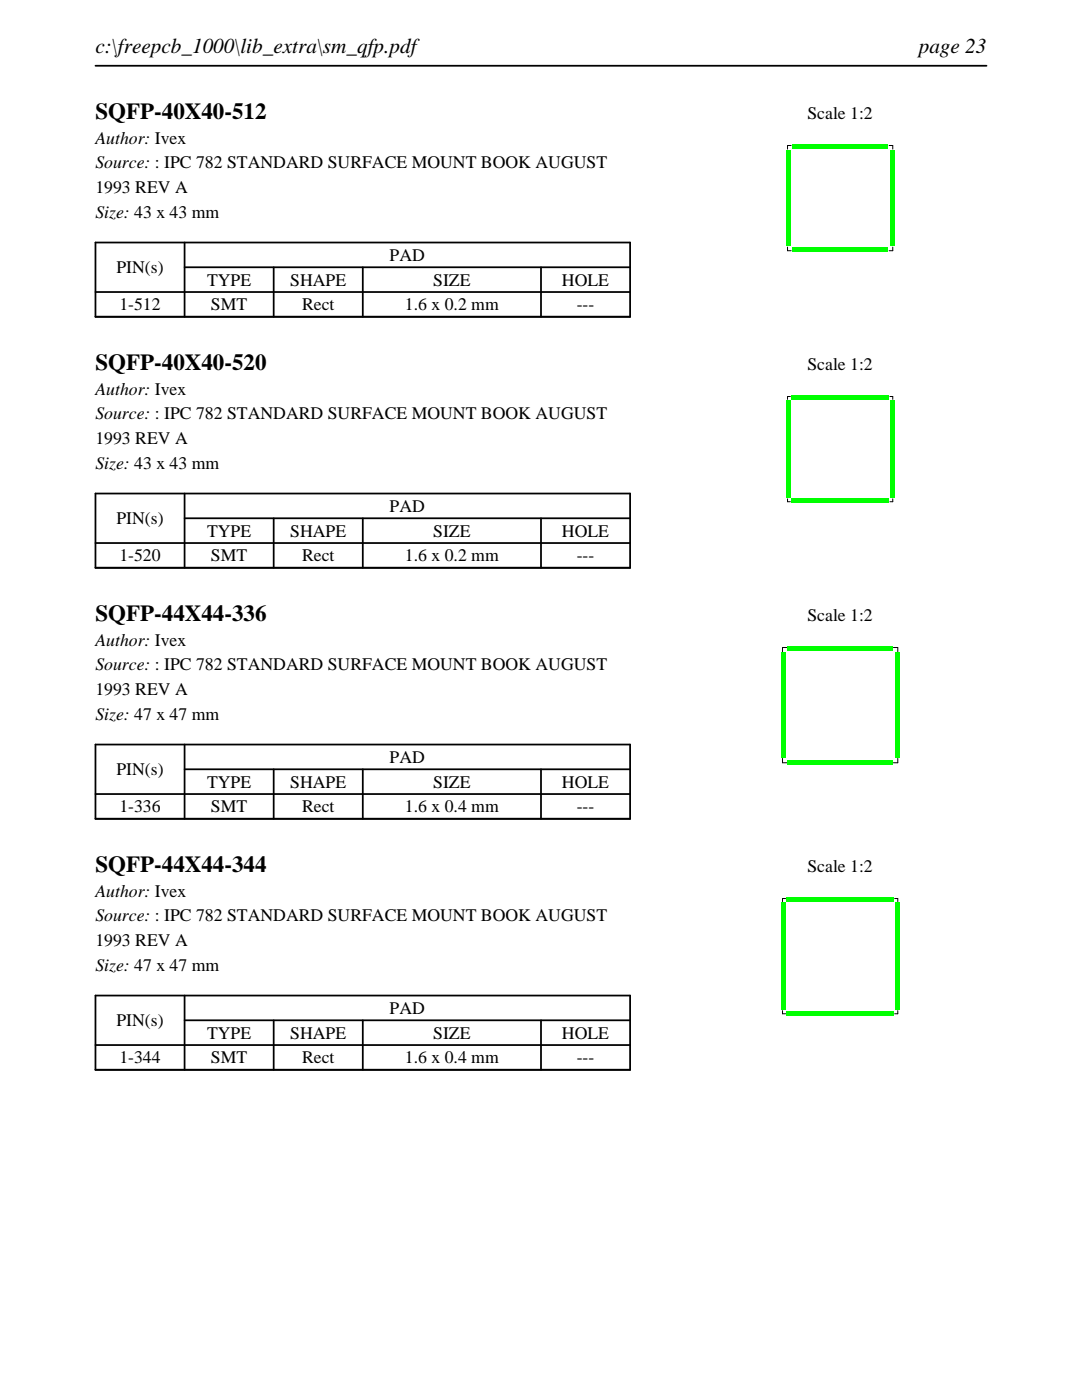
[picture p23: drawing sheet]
<svg xmlns="http://www.w3.org/2000/svg" width="216mm" height="279mm" viewBox="0 0 216 279" stroke-linecap="round" stroke-linejoin="round" font-family="sans-serif">
<defs><g id="words">
<g font-size="4.6">
<text x="19" y="23.7">SQFP-40X40-512</text>
<text x="19" y="73.8">SQFP-40X40-520</text>
<text x="19" y="123.9">SQFP-44X44-336</text>
<text x="19" y="174">SQFP-44X44-344</text>
</g>
<g font-size="4.2">
<text x="19" y="10.6">c:\freepcb_1000\lib_extra\sm_qfp.pdf</text>
<text x="183.3" y="10.6">page 23</text>
</g>
<g font-size="3.5">
<text x="161.1" y="23.7">Scale 1:2</text>
<text x="19" y="28.6">Author: Ivex</text>
<text x="19" y="33.6">Source: : IPC 782 STANDARD SURFACE MOUNT BOOK AUGUST</text>
<text x="19" y="38.5">1993 REV A</text>
<text x="19" y="43.5">Size: 43 x 43 mm</text>
<text x="77.8" y="52.1">PAD</text>
<text x="23.2" y="54.5">PIN(s)</text>
<text x="41.3" y="57">TYPE</text>
<text x="57.9" y="57">SHAPE</text>
<text x="86.4" y="57">SIZE</text>
<text x="112.1" y="57">HOLE</text>
<text x="23.8" y="61.9">1-512</text>
<text x="42.1" y="61.9">SMT</text>
<text x="60.3" y="61.9">Rect</text>
<text x="80.8" y="61.9">1.6 x 0.2 mm</text>
<text x="115.1" y="61.9">---</text>
<text x="161.1" y="73.8">Scale 1:2</text>
<text x="19" y="78.7">Author: Ivex</text>
<text x="19" y="83.7">Source: : IPC 782 STANDARD SURFACE MOUNT BOOK AUGUST</text>
<text x="19" y="88.6">1993 REV A</text>
<text x="19" y="93.6">Size: 43 x 43 mm</text>
<text x="23.2" y="104.6">PIN(s)</text>
<text x="41.3" y="107.1">TYPE</text>
<text x="57.9" y="107.1">SHAPE</text>
<text x="77.8" y="102.2">PAD</text>
<text x="86.4" y="107.1">SIZE</text>
<text x="112.1" y="107.1">HOLE</text>
<text x="23.8" y="112">1-520</text>
<text x="42.1" y="112">SMT</text>
<text x="60.3" y="112">Rect</text>
<text x="80.8" y="112">1.6 x 0.2 mm</text>
<text x="115.1" y="112">---</text>
<text x="161.1" y="123.9">Scale 1:2</text>
<text x="19" y="128.8">Author: Ivex</text>
<text x="19" y="133.8">Source: : IPC 782 STANDARD SURFACE MOUNT BOOK AUGUST</text>
<text x="19" y="138.7">1993 REV A</text>
<text x="19" y="143.7">Size: 47 x 47 mm</text>
<text x="23.2" y="154.7">PIN(s)</text>
<text x="77.8" y="152.3">PAD</text>
<text x="41.3" y="157.2">TYPE</text>
<text x="57.9" y="157.2">SHAPE</text>
<text x="86.4" y="157.2">SIZE</text>
<text x="112.1" y="157.2">HOLE</text>
<text x="23.8" y="162.1">1-336</text>
<text x="42.1" y="162.1">SMT</text>
<text x="60.3" y="162.1">Rect</text>
<text x="80.8" y="162.1">1.6 x 0.4 mm</text>
<text x="115.1" y="162.1">---</text>
<text x="161.1" y="174">Scale 1:2</text>
<text x="19" y="178.9">Author: Ivex</text>
<text x="19" y="183.9">Source: : IPC 782 STANDARD SURFACE MOUNT BOOK AUGUST</text>
<text x="19" y="188.8">1993 REV A</text>
<text x="19" y="193.7">Size: 47 x 47 mm</text>
<text x="77.8" y="202.4">PAD</text>
<text x="23.2" y="204.8">PIN(s)</text>
<text x="41.3" y="207.3">TYPE</text>
<text x="57.9" y="207.3">SHAPE</text>
<text x="86.4" y="207.3">SIZE</text>
<text x="112.1" y="207.3">HOLE</text>
<text x="23.8" y="212.2">1-344</text>
<text x="42.1" y="212.2">SMT</text>
<text x="60.3" y="212.2">Rect</text>
<text x="80.8" y="212.2">1.6 x 0.4 mm</text>
<text x="115.1" y="212.2">---</text>
</g>
</g></defs>
<path d="M19 13.1h177.8M19 48.4h106.7v14.8h-106.7zM19 58.3h106.7M36.8 53.3h88.9M36.8 48.4v14.8M54.6 53.3v9.9M72.4 53.3v9.9M107.9 53.3v9.9" fill="none" stroke="#000" stroke-width=".35"/>
<path d="M157.1 29h.8zM157.1 29v.8zM177.4 29h.7zM178.1 29v.8zM157.1 50h.8zM157.1 49.3v.7zM177.4 50h.7zM178.1 49.3v.7z" fill="none" stroke="#000" stroke-width=".2"/>
<g fill="#0f0">
<path d="M158.1 49.5l.1 .8z"/>
<path d="M158.2 49.5l.1 .8z"/>
<path d="M158.4 49.5l.1 .8z"/>
<path d="M158.5 49.5l.1 .8z"/>
<path d="M158.7 49.5l.1 .8z"/>
<path d="M158.8 49.5l.1 .8z"/>
<path d="M159 49.5l.1 .8z"/>
<path d="M159.1 49.5l.1 .8z"/>
<path d="M159.3 49.5l.1 .8z"/>
<path d="M159.4 49.5l.1 .8z"/>
<path d="M159.6 49.5l.1 .8z"/>
<path d="M159.7 49.5l.1 .8z"/>
<path d="M159.9 49.5l.1 .8z"/>
<path d="M160 49.5l.1 .8z"/>
<path d="M160.2 49.5l.1 .8z"/>
<path d="M160.3 49.5l.1 .8z"/>
<path d="M160.5 49.5l.1 .8z"/>
<path d="M160.6 49.5l.1 .8z"/>
<path d="M160.8 49.5l.1 .8z"/>
<path d="M160.9 49.5l.1 .8z"/>
<path d="M161.1 49.5l.1 .8z"/>
<path d="M161.2 49.5l.1 .8z"/>
<path d="M161.4 49.5l.1 .8z"/>
<path d="M161.5 49.5l.1 .8z"/>
<path d="M161.7 49.5l.1 .8z"/>
<path d="M161.8 49.5l.1 .8z"/>
<path d="M162 49.5l.1 .8z"/>
<path d="M162.1 49.5l.1 .8z"/>
<path d="M162.3 49.5l.1 .8z"/>
<path d="M162.4 49.5l.1 .8z"/>
<path d="M162.6 49.5l.1 .8z"/>
<path d="M162.7 49.5l.1 .8z"/>
<path d="M162.9 49.5l.1 .8z"/>
<path d="M163 49.5l.1 .8z"/>
<path d="M163.2 49.5l.1 .8z"/>
<path d="M163.3 49.5l.1 .8z"/>
<path d="M163.5 49.5l.1 .8z"/>
<path d="M163.6 49.5l.1 .8z"/>
<path d="M163.8 49.5l.1 .8z"/>
<path d="M163.9 49.5l.1 .8z"/>
<path d="M164.1 49.5l.1 .8z"/>
<path d="M164.2 49.5l.1 .8z"/>
<path d="M164.4 49.5l.1 .8z"/>
<path d="M164.5 49.5l.1 .8z"/>
<path d="M164.7 49.5l.1 .8z"/>
<path d="M164.8 49.5l.1 .8z"/>
<path d="M165 49.5l.1 .8z"/>
<path d="M165.1 49.5l.1 .8z"/>
<path d="M165.3 49.5l.1 .8z"/>
<path d="M165.4 49.5l.1 .8z"/>
<path d="M165.6 49.5l.1 .8z"/>
<path d="M165.7 49.5l.1 .8z"/>
<path d="M165.9 49.5l.1 .8z"/>
<path d="M166 49.5l.1 .8z"/>
<path d="M166.2 49.5l.1 .8z"/>
<path d="M166.3 49.5l.1 .8z"/>
<path d="M166.5 49.5l.1 .8z"/>
<path d="M166.6 49.5l.1 .8z"/>
<path d="M166.8 49.5l.1 .8z"/>
<path d="M166.9 49.5l.1 .8z"/>
<path d="M167.1 49.5l.1 .8z"/>
<path d="M167.2 49.5l.1 .8z"/>
<path d="M167.4 49.5l.1 .8z"/>
<path d="M167.5 49.5l.1 .8z"/>
<path d="M167.7 49.5l.1 .8z"/>
<path d="M167.8 49.5l.1 .8z"/>
<path d="M168 49.5l.1 .8z"/>
<path d="M168.1 49.5l.1 .8z"/>
<path d="M168.3 49.5l.1 .8z"/>
<path d="M168.4 49.5l.1 .8z"/>
<path d="M168.6 49.5l.1 .8z"/>
<path d="M168.7 49.5l.1 .8z"/>
<path d="M168.9 49.5l.1 .8z"/>
<path d="M169 49.5l.1 .8z"/>
<path d="M169.2 49.5l.1 .8z"/>
<path d="M169.3 49.5l.1 .8z"/>
<path d="M169.5 49.5l.1 .8z"/>
<path d="M169.6 49.5l.1 .8z"/>
<path d="M169.8 49.5l.1 .8z"/>
<path d="M169.9 49.5l.1 .8z"/>
<path d="M170.1 49.5l.1 .8z"/>
<path d="M170.2 49.5l.1 .8z"/>
<path d="M170.4 49.5l.1 .8z"/>
<path d="M170.5 49.5l.1 .8z"/>
<path d="M170.7 49.5l.1 .8z"/>
<path d="M170.8 49.5l.1 .8z"/>
<path d="M171 49.5l.1 .8z"/>
<path d="M171.1 49.5l.1 .8z"/>
<path d="M171.3 49.5l.1 .8z"/>
<path d="M171.4 49.5l.1 .8z"/>
<path d="M171.6 49.5l.1 .8z"/>
<path d="M171.7 49.5l.1 .8z"/>
<path d="M171.9 49.5l.1 .8z"/>
<path d="M172 49.5l.1 .8z"/>
<path d="M172.2 49.5l.1 .8z"/>
<path d="M172.3 49.5l.1 .8z"/>
<path d="M172.5 49.5l.1 .8z"/>
<path d="M172.6 49.5l.1 .8z"/>
<path d="M172.8 49.5l.1 .8z"/>
<path d="M172.9 49.5l.1 .8z"/>
<path d="M173.1 49.5l.1 .8z"/>
<path d="M173.2 49.5l.1 .8z"/>
<path d="M173.4 49.5l.1 .8z"/>
<path d="M173.5 49.5l.1 .8z"/>
<path d="M173.7 49.5l.1 .8z"/>
<path d="M173.8 49.5l.1 .8z"/>
<path d="M174 49.5l.1 .8z"/>
<path d="M174.1 49.5l.1 .8z"/>
<path d="M174.3 49.5l.1 .8z"/>
<path d="M174.4 49.5l.1 .8z"/>
<path d="M174.6 49.5l.1 .8z"/>
<path d="M174.7 49.5l.1 .8z"/>
<path d="M174.9 49.5l.1 .8z"/>
<path d="M175 49.5l.1 .8z"/>
<path d="M175.2 49.5l.1 .8z"/>
<path d="M175.3 49.5l.1 .8z"/>
<path d="M175.5 49.5l.1 .8z"/>
<path d="M175.6 49.5l.1 .8z"/>
<path d="M175.8 49.5l.1 .8z"/>
<path d="M175.9 49.5l.1 .8z"/>
<path d="M176.1 49.5l.1 .8z"/>
<path d="M176.2 49.5l.1 .8z"/>
<path d="M176.4 49.5l.1 .8z"/>
<path d="M176.5 49.5l.1 .8z"/>
<path d="M176.7 49.5l.1 .8z"/>
<path d="M176.8 49.5l.1 .8z"/>
<path d="M177 49.5l.1 .8z"/>
<path d="M177.1 49.5l.1 .8z"/>
<path d="M177.6 49l.8 .1z"/>
<path d="M177.6 48.9l.8 .1z"/>
<path d="M177.6 48.7l.8 .1z"/>
<path d="M177.6 48.6l.8 .1z"/>
<path d="M177.6 48.4l.8 .1z"/>
<path d="M177.6 48.3l.8 .1z"/>
<path d="M177.6 48.1l.8 .1z"/>
<path d="M177.6 48l.8 .1z"/>
<path d="M177.6 47.8l.8 .1z"/>
<path d="M177.6 47.7l.8 .1z"/>
<path d="M177.6 47.5l.8 .1z"/>
<path d="M177.6 47.4l.8 .1z"/>
<path d="M177.6 47.2l.8 .1z"/>
<path d="M177.6 47.1l.8 .1z"/>
<path d="M177.6 46.9l.8 .1z"/>
<path d="M177.6 46.8l.8 .1z"/>
<path d="M177.6 46.6l.8 .1z"/>
<path d="M177.6 46.5l.8 .1z"/>
<path d="M177.6 46.3l.8 .1z"/>
<path d="M177.6 46.2l.8 .1z"/>
<path d="M177.6 46l.8 .1z"/>
<path d="M177.6 45.9l.8 .1z"/>
<path d="M177.6 45.7l.8 .1z"/>
<path d="M177.6 45.6l.8 .1z"/>
<path d="M177.6 45.4l.8 .1z"/>
<path d="M177.6 45.3l.8 .1z"/>
<path d="M177.6 45.1l.8 .1z"/>
<path d="M177.6 45l.8 .1z"/>
<path d="M177.6 44.8l.8 .1z"/>
<path d="M177.6 44.7l.8 .1z"/>
<path d="M177.6 44.5l.8 .1z"/>
<path d="M177.6 44.4l.8 .1z"/>
<path d="M177.6 44.2l.8 .1z"/>
<path d="M177.6 44.1l.8 .1z"/>
<path d="M177.6 43.9l.8 .1z"/>
<path d="M177.6 43.8l.8 .1z"/>
<path d="M177.6 43.6l.8 .1z"/>
<path d="M177.6 43.5l.8 .1z"/>
<path d="M177.6 43.3l.8 .1z"/>
<path d="M177.6 43.2l.8 .1z"/>
<path d="M177.6 43l.8 .1z"/>
<path d="M177.6 42.9l.8 .1z"/>
<path d="M177.6 42.7l.8 .1z"/>
<path d="M177.6 42.6l.8 .1z"/>
<path d="M177.6 42.4l.8 .1z"/>
<path d="M177.6 42.3l.8 .1z"/>
<path d="M177.6 42.1l.8 .1z"/>
<path d="M177.6 42l.8 .1z"/>
<path d="M177.6 41.8l.8 .1z"/>
<path d="M177.6 41.7l.8 .1z"/>
<path d="M177.6 41.5l.8 .1z"/>
<path d="M177.6 41.4l.8 .1z"/>
<path d="M177.6 41.2l.8 .1z"/>
<path d="M177.6 41.1l.8 .1z"/>
<path d="M177.6 40.9l.8 .1z"/>
<path d="M177.6 40.8l.8 .1z"/>
<path d="M177.6 40.6l.8 .1z"/>
<path d="M177.6 40.5l.8 .1z"/>
<path d="M177.6 40.3l.8 .1z"/>
<path d="M177.6 40.2l.8 .1z"/>
<path d="M177.6 40l.8 .1z"/>
<path d="M177.6 39.9l.8 .1z"/>
<path d="M177.6 39.7l.8 .1z"/>
<path d="M177.6 39.6l.8 .1z"/>
<path d="M177.6 39.4l.8 .1z"/>
<path d="M177.6 39.3l.8 .1z"/>
<path d="M177.6 39.1l.8 .1z"/>
<path d="M177.6 39l.8 .1z"/>
<path d="M177.6 38.8l.8 .1z"/>
<path d="M177.6 38.7l.8 .1z"/>
<path d="M177.6 38.5l.8 .1z"/>
<path d="M177.6 38.4l.8 .1z"/>
<path d="M177.6 38.2l.8 .1z"/>
<path d="M177.6 38.1l.8 .1z"/>
<path d="M177.6 37.9l.8 .1z"/>
<path d="M177.6 37.8l.8 .1z"/>
<path d="M177.6 37.6l.8 .1z"/>
<path d="M177.6 37.5l.8 .1z"/>
<path d="M177.6 37.3l.8 .1z"/>
<path d="M177.6 37.2l.8 .1z"/>
<path d="M177.6 37l.8 .1z"/>
<path d="M177.6 36.9l.8 .1z"/>
<path d="M177.6 36.7l.8 .1z"/>
<path d="M177.6 36.6l.8 .1z"/>
<path d="M177.6 36.4l.8 .1z"/>
<path d="M177.6 36.3l.8 .1z"/>
<path d="M177.6 36.1l.8 .1z"/>
<path d="M177.6 36l.8 .1z"/>
<path d="M177.6 35.8l.8 .1z"/>
<path d="M177.6 35.7l.8 .1z"/>
<path d="M177.6 35.5l.8 .1z"/>
<path d="M177.6 35.4l.8 .1z"/>
<path d="M177.6 35.2l.8 .1z"/>
<path d="M177.6 35.1l.8 .1z"/>
<path d="M177.6 34.9l.8 .1z"/>
<path d="M177.6 34.8l.8 .1z"/>
<path d="M177.6 34.6l.8 .1z"/>
<path d="M177.6 34.5l.8 .1z"/>
<path d="M177.6 34.3l.8 .1z"/>
<path d="M177.6 34.2l.8 .1z"/>
<path d="M177.6 34l.8 .1z"/>
<path d="M177.6 33.9l.8 .1z"/>
<path d="M177.6 33.7l.8 .1z"/>
<path d="M177.6 33.6l.8 .1z"/>
<path d="M177.6 33.4l.8 .1z"/>
<path d="M177.6 33.3l.8 .1z"/>
<path d="M177.6 33.1l.8 .1z"/>
<path d="M177.6 33l.8 .1z"/>
<path d="M177.6 32.8l.8 .1z"/>
<path d="M177.6 32.7l.8 .1z"/>
<path d="M177.6 32.5l.8 .1z"/>
<path d="M177.6 32.4l.8 .1z"/>
<path d="M177.6 32.2l.8 .1z"/>
<path d="M177.6 32.1l.8 .1z"/>
<path d="M177.6 31.9l.8 .1z"/>
<path d="M177.6 31.8l.8 .1z"/>
<path d="M177.6 31.6l.8 .1z"/>
<path d="M177.6 31.5l.8 .1z"/>
<path d="M177.6 31.3l.8 .1z"/>
<path d="M177.6 31.2l.8 .1z"/>
<path d="M177.6 31l.8 .1z"/>
<path d="M177.6 30.9l.8 .1z"/>
<path d="M177.6 30.7l.8 .1z"/>
<path d="M177.6 30.6l.8 .1z"/>
<path d="M177.6 30.4l.8 .1z"/>
<path d="M177.6 30.3l.8 .1z"/>
<path d="M177.6 30.1l.8 .1z"/>
<path d="M177.6 30l.8 .1z"/>
<path d="M177.1 28.8l.1 .8z"/>
<path d="M177 28.8l.1 .8z"/>
<path d="M176.8 28.8l.1 .8z"/>
<path d="M176.7 28.8l.1 .8z"/>
<path d="M176.5 28.8l.1 .8z"/>
<path d="M176.4 28.8l.1 .8z"/>
<path d="M176.2 28.8l.1 .8z"/>
<path d="M176.1 28.8l.1 .8z"/>
<path d="M175.9 28.8l.1 .8z"/>
<path d="M175.8 28.8l.1 .8z"/>
<path d="M175.6 28.8l.1 .8z"/>
<path d="M175.5 28.8l.1 .8z"/>
<path d="M175.3 28.8l.1 .8z"/>
<path d="M175.2 28.8l.1 .8z"/>
<path d="M175 28.8l.1 .8z"/>
<path d="M174.9 28.8l.1 .8z"/>
<path d="M174.7 28.8l.1 .8z"/>
<path d="M174.6 28.8l.1 .8z"/>
<path d="M174.4 28.8l.1 .8z"/>
<path d="M174.3 28.8l.1 .8z"/>
<path d="M174.1 28.8l.1 .8z"/>
<path d="M174 28.8l.1 .8z"/>
<path d="M173.8 28.8l.1 .8z"/>
<path d="M173.7 28.8l.1 .8z"/>
<path d="M173.5 28.8l.1 .8z"/>
<path d="M173.4 28.8l.1 .8z"/>
<path d="M173.2 28.8l.1 .8z"/>
<path d="M173.1 28.8l.1 .8z"/>
<path d="M172.9 28.8l.1 .8z"/>
<path d="M172.8 28.8l.1 .8z"/>
<path d="M172.6 28.8l.1 .8z"/>
<path d="M172.5 28.8l.1 .8z"/>
<path d="M172.3 28.8l.1 .8z"/>
<path d="M172.2 28.8l.1 .8z"/>
<path d="M172 28.8l.1 .8z"/>
<path d="M171.9 28.8l.1 .8z"/>
<path d="M171.7 28.8l.1 .8z"/>
<path d="M171.6 28.8l.1 .8z"/>
<path d="M171.4 28.8l.1 .8z"/>
<path d="M171.3 28.8l.1 .8z"/>
<path d="M171.1 28.8l.1 .8z"/>
<path d="M171 28.8l.1 .8z"/>
<path d="M170.8 28.8l.1 .8z"/>
<path d="M170.7 28.8l.1 .8z"/>
<path d="M170.5 28.8l.1 .8z"/>
<path d="M170.4 28.8l.1 .8z"/>
<path d="M170.2 28.8l.1 .8z"/>
<path d="M170.1 28.8l.1 .8z"/>
<path d="M169.9 28.8l.1 .8z"/>
<path d="M169.8 28.8l.1 .8z"/>
<path d="M169.6 28.8l.1 .8z"/>
<path d="M169.5 28.8l.1 .8z"/>
<path d="M169.3 28.8l.1 .8z"/>
<path d="M169.2 28.8l.1 .8z"/>
<path d="M169 28.8l.1 .8z"/>
<path d="M168.9 28.8l.1 .8z"/>
<path d="M168.7 28.8l.1 .8z"/>
<path d="M168.6 28.8l.1 .8z"/>
<path d="M168.4 28.8l.1 .8z"/>
<path d="M168.3 28.8l.1 .8z"/>
<path d="M168.1 28.8l.1 .8z"/>
<path d="M168 28.8l.1 .8z"/>
<path d="M167.8 28.8l.1 .8z"/>
<path d="M167.7 28.8l.1 .8z"/>
<path d="M167.5 28.8l.1 .8z"/>
<path d="M167.4 28.8l.1 .8z"/>
<path d="M167.2 28.8l.1 .8z"/>
<path d="M167.1 28.8l.1 .8z"/>
<path d="M166.9 28.8l.1 .8z"/>
<path d="M166.8 28.8l.1 .8z"/>
<path d="M166.6 28.8l.1 .8z"/>
<path d="M166.5 28.8l.1 .8z"/>
<path d="M166.3 28.8l.1 .8z"/>
<path d="M166.2 28.8l.1 .8z"/>
<path d="M166 28.8l.1 .8z"/>
<path d="M165.9 28.8l.1 .8z"/>
<path d="M165.7 28.8l.1 .8z"/>
<path d="M165.6 28.8l.1 .8z"/>
<path d="M165.4 28.8l.1 .8z"/>
<path d="M165.3 28.8l.1 .8z"/>
<path d="M165.1 28.8l.1 .8z"/>
<path d="M165 28.8l.1 .8z"/>
<path d="M164.8 28.8l.1 .8z"/>
<path d="M164.7 28.8l.1 .8z"/>
<path d="M164.5 28.8l.1 .8z"/>
<path d="M164.4 28.8l.1 .8z"/>
<path d="M164.2 28.8l.1 .8z"/>
<path d="M164.1 28.8l.1 .8z"/>
<path d="M163.9 28.8l.1 .8z"/>
<path d="M163.8 28.8l.1 .8z"/>
<path d="M163.6 28.8l.1 .8z"/>
<path d="M163.5 28.8l.1 .8z"/>
<path d="M163.3 28.8l.1 .8z"/>
<path d="M163.2 28.8l.1 .8z"/>
<path d="M163 28.8l.1 .8z"/>
<path d="M162.9 28.8l.1 .8z"/>
<path d="M162.7 28.8l.1 .8z"/>
<path d="M162.6 28.8l.1 .8z"/>
<path d="M162.4 28.8l.1 .8z"/>
<path d="M162.3 28.8l.1 .8z"/>
<path d="M162.1 28.8l.1 .8z"/>
<path d="M162 28.8l.1 .8z"/>
<path d="M161.8 28.8l.1 .8z"/>
<path d="M161.7 28.8l.1 .8z"/>
<path d="M161.5 28.8l.1 .8z"/>
<path d="M161.4 28.8l.1 .8z"/>
<path d="M161.2 28.8l.1 .8z"/>
<path d="M161.1 28.8l.1 .8z"/>
<path d="M160.9 28.8l.1 .8z"/>
<path d="M160.8 28.8l.1 .8z"/>
<path d="M160.6 28.8l.1 .8z"/>
<path d="M160.5 28.8l.1 .8z"/>
<path d="M160.3 28.8l.1 .8z"/>
<path d="M160.2 28.8l.1 .8z"/>
<path d="M160 28.8l.1 .8z"/>
<path d="M159.9 28.8l.1 .8z"/>
<path d="M159.7 28.8l.1 .8z"/>
<path d="M159.6 28.8l.1 .8z"/>
<path d="M159.4 28.8l.1 .8z"/>
<path d="M159.3 28.8l.1 .8z"/>
<path d="M159.1 28.8l.1 .8z"/>
<path d="M159 28.8l.1 .8z"/>
<path d="M158.8 28.8l.1 .8z"/>
<path d="M158.7 28.8l.1 .8z"/>
<path d="M158.5 28.8l.1 .8z"/>
<path d="M158.4 28.8l.1 .8z"/>
<path d="M158.2 28.8l.1 .8z"/>
<path d="M158.1 28.8l.1 .8z"/>
<path d="M156.9 30l.8 .1z"/>
<path d="M156.9 30.1l.8 .1z"/>
<path d="M156.9 30.3l.8 .1z"/>
<path d="M156.9 30.4l.8 .1z"/>
<path d="M156.9 30.6l.8 .1z"/>
<path d="M156.9 30.7l.8 .1z"/>
<path d="M156.9 30.9l.8 .1z"/>
<path d="M156.9 31l.8 .1z"/>
<path d="M156.9 31.2l.8 .1z"/>
<path d="M156.9 31.3l.8 .1z"/>
<path d="M156.9 31.5l.8 .1z"/>
<path d="M156.9 31.6l.8 .1z"/>
<path d="M156.9 31.8l.8 .1z"/>
<path d="M156.9 31.9l.8 .1z"/>
<path d="M156.9 32.1l.8 .1z"/>
<path d="M156.9 32.2l.8 .1z"/>
<path d="M156.9 32.4l.8 .1z"/>
<path d="M156.9 32.5l.8 .1z"/>
<path d="M156.9 32.7l.8 .1z"/>
<path d="M156.9 32.8l.8 .1z"/>
<path d="M156.9 33l.8 .1z"/>
<path d="M156.9 33.1l.8 .1z"/>
<path d="M156.9 33.3l.8 .1z"/>
<path d="M156.9 33.4l.8 .1z"/>
<path d="M156.9 33.6l.8 .1z"/>
<path d="M156.9 33.7l.8 .1z"/>
<path d="M156.9 33.9l.8 .1z"/>
<path d="M156.9 34l.8 .1z"/>
<path d="M156.9 34.2l.8 .1z"/>
<path d="M156.9 34.3l.8 .1z"/>
<path d="M156.9 34.5l.8 .1z"/>
<path d="M156.9 34.6l.8 .1z"/>
<path d="M156.9 34.8l.8 .1z"/>
<path d="M156.9 34.9l.8 .1z"/>
<path d="M156.9 35.1l.8 .1z"/>
<path d="M156.9 35.2l.8 .1z"/>
<path d="M156.9 35.4l.8 .1z"/>
<path d="M156.9 35.5l.8 .1z"/>
<path d="M156.9 35.7l.8 .1z"/>
<path d="M156.9 35.8l.8 .1z"/>
<path d="M156.9 36l.8 .1z"/>
<path d="M156.9 36.1l.8 .1z"/>
<path d="M156.9 36.3l.8 .1z"/>
<path d="M156.9 36.4l.8 .1z"/>
<path d="M156.9 36.6l.8 .1z"/>
<path d="M156.9 36.7l.8 .1z"/>
<path d="M156.9 36.9l.8 .1z"/>
<path d="M156.9 37l.8 .1z"/>
<path d="M156.9 37.2l.8 .1z"/>
<path d="M156.9 37.3l.8 .1z"/>
<path d="M156.9 37.5l.8 .1z"/>
<path d="M156.9 37.6l.8 .1z"/>
<path d="M156.9 37.8l.8 .1z"/>
<path d="M156.9 37.9l.8 .1z"/>
<path d="M156.9 38.1l.8 .1z"/>
<path d="M156.9 38.2l.8 .1z"/>
<path d="M156.9 38.4l.8 .1z"/>
<path d="M156.9 38.5l.8 .1z"/>
<path d="M156.9 38.7l.8 .1z"/>
<path d="M156.9 38.8l.8 .1z"/>
<path d="M156.9 39l.8 .1z"/>
<path d="M156.9 39.1l.8 .1z"/>
<path d="M156.9 39.3l.8 .1z"/>
<path d="M156.9 39.4l.8 .1z"/>
<path d="M156.9 39.6l.8 .1z"/>
<path d="M156.9 39.7l.8 .1z"/>
<path d="M156.9 39.9l.8 .1z"/>
<path d="M156.9 40l.8 .1z"/>
<path d="M156.9 40.2l.8 .1z"/>
<path d="M156.9 40.3l.8 .1z"/>
<path d="M156.9 40.5l.8 .1z"/>
<path d="M156.9 40.6l.8 .1z"/>
<path d="M156.9 40.8l.8 .1z"/>
<path d="M156.9 40.9l.8 .1z"/>
<path d="M156.9 41.1l.8 .1z"/>
<path d="M156.9 41.2l.8 .1z"/>
<path d="M156.9 41.4l.8 .1z"/>
<path d="M156.9 41.5l.8 .1z"/>
<path d="M156.9 41.7l.8 .1z"/>
<path d="M156.9 41.8l.8 .1z"/>
<path d="M156.9 42l.8 .1z"/>
<path d="M156.9 42.1l.8 .1z"/>
<path d="M156.9 42.3l.8 .1z"/>
<path d="M156.9 42.4l.8 .1z"/>
<path d="M156.9 42.6l.8 .1z"/>
<path d="M156.9 42.7l.8 .1z"/>
<path d="M156.9 42.9l.8 .1z"/>
<path d="M156.9 43l.8 .1z"/>
<path d="M156.9 43.2l.8 .1z"/>
<path d="M156.9 43.3l.8 .1z"/>
<path d="M156.9 43.5l.8 .1z"/>
<path d="M156.9 43.6l.8 .1z"/>
<path d="M156.9 43.8l.8 .1z"/>
<path d="M156.9 43.9l.8 .1z"/>
<path d="M156.9 44.1l.8 .1z"/>
<path d="M156.9 44.2l.8 .1z"/>
<path d="M156.9 44.4l.8 .1z"/>
<path d="M156.9 44.5l.8 .1z"/>
<path d="M156.9 44.7l.8 .1z"/>
<path d="M156.9 44.8l.8 .1z"/>
<path d="M156.9 45l.8 .1z"/>
<path d="M156.9 45.1l.8 .1z"/>
<path d="M156.9 45.3l.8 .1z"/>
<path d="M156.9 45.4l.8 .1z"/>
<path d="M156.9 45.6l.8 .1z"/>
<path d="M156.9 45.7l.8 .1z"/>
<path d="M156.9 45.9l.8 .1z"/>
<path d="M156.9 46l.8 .1z"/>
<path d="M156.9 46.2l.8 .1z"/>
<path d="M156.9 46.3l.8 .1z"/>
<path d="M156.9 46.5l.8 .1z"/>
<path d="M156.9 46.6l.8 .1z"/>
<path d="M156.9 46.8l.8 .1z"/>
<path d="M156.9 46.9l.8 .1z"/>
<path d="M156.9 47.1l.8 .1z"/>
<path d="M156.9 47.2l.8 .1z"/>
<path d="M156.9 47.4l.8 .1z"/>
<path d="M156.9 47.5l.8 .1z"/>
<path d="M156.9 47.7l.8 .1z"/>
<path d="M156.9 47.8l.8 .1z"/>
<path d="M156.9 48l.8 .1z"/>
<path d="M156.9 48.1l.8 .1z"/>
<path d="M156.9 48.3l.8 .1z"/>
<path d="M156.9 48.4l.8 .1z"/>
<path d="M156.9 48.6l.8 .1z"/>
<path d="M156.9 48.7l.8 .1z"/>
<path d="M156.9 48.9l.8 .1z"/>
<path d="M156.9 49l.8 .1z"/>
</g>
<path d="M19 98.5h106.7v14.8h-106.7zM36.8 98.5v14.8M19 108.4h106.7M36.8 103.4h88.9M54.6 103.4v9.9M72.4 103.4v9.9M107.9 103.4v9.9" fill="none" stroke="#000" stroke-width=".35"/>
<path d="M157.1 79.1h.6zM157.1 79.1v.6zM177.6 79.1h.5zM178.1 79.1v.6zM157.1 99.6v.5zM178.1 99.6v.5zM157.1 100.1h.6zM177.6 100.1h.5z" fill="none" stroke="#000" stroke-width=".2"/>
<g fill="#0f0">
<path d="M157.9 99.6l.1 .8z"/>
<path d="M158.1 99.6l.1 .8z"/>
<path d="M158.2 99.6l.1 .8z"/>
<path d="M158.4 99.6l.1 .8z"/>
<path d="M158.5 99.6l.1 .8z"/>
<path d="M158.7 99.6l.1 .8z"/>
<path d="M158.8 99.6l.1 .8z"/>
<path d="M159 99.6l.1 .8z"/>
<path d="M159.1 99.6l.1 .8z"/>
<path d="M159.3 99.6l.1 .8z"/>
<path d="M159.4 99.6l.1 .8z"/>
<path d="M159.6 99.6l.1 .8z"/>
<path d="M159.7 99.6l.1 .8z"/>
<path d="M159.9 99.6l.1 .8z"/>
<path d="M160 99.6l.1 .8z"/>
<path d="M160.2 99.6l.1 .8z"/>
<path d="M160.3 99.6l.1 .8z"/>
<path d="M160.5 99.6l.1 .8z"/>
<path d="M160.6 99.6l.1 .8z"/>
<path d="M160.8 99.6l.1 .8z"/>
<path d="M160.9 99.6l.1 .8z"/>
<path d="M161.1 99.6l.1 .8z"/>
<path d="M161.2 99.6l.1 .8z"/>
<path d="M161.4 99.6l.1 .8z"/>
<path d="M161.5 99.6l.1 .8z"/>
<path d="M161.7 99.6l.1 .8z"/>
<path d="M161.8 99.6l.1 .8z"/>
<path d="M162 99.6l.1 .8z"/>
<path d="M162.1 99.6l.1 .8z"/>
<path d="M162.3 99.6l.1 .8z"/>
<path d="M162.4 99.6l.1 .8z"/>
<path d="M162.6 99.6l.1 .8z"/>
<path d="M162.7 99.6l.1 .8z"/>
<path d="M162.9 99.6l.1 .8z"/>
<path d="M163 99.6l.1 .8z"/>
<path d="M163.2 99.6l.1 .8z"/>
<path d="M163.3 99.6l.1 .8z"/>
<path d="M163.5 99.6l.1 .8z"/>
<path d="M163.6 99.6l.1 .8z"/>
<path d="M163.8 99.6l.1 .8z"/>
<path d="M163.9 99.6l.1 .8z"/>
<path d="M164.1 99.6l.1 .8z"/>
<path d="M164.2 99.6l.1 .8z"/>
<path d="M164.4 99.6l.1 .8z"/>
<path d="M164.5 99.6l.1 .8z"/>
<path d="M164.7 99.6l.1 .8z"/>
<path d="M164.8 99.6l.1 .8z"/>
<path d="M165 99.6l.1 .8z"/>
<path d="M165.1 99.6l.1 .8z"/>
<path d="M165.3 99.6l.1 .8z"/>
<path d="M165.4 99.6l.1 .8z"/>
<path d="M165.6 99.6l.1 .8z"/>
<path d="M165.7 99.6l.1 .8z"/>
<path d="M165.9 99.6l.1 .8z"/>
<path d="M166 99.6l.1 .8z"/>
<path d="M166.2 99.6l.1 .8z"/>
<path d="M166.3 99.6l.1 .8z"/>
<path d="M166.5 99.6l.1 .8z"/>
<path d="M166.6 99.6l.1 .8z"/>
<path d="M166.8 99.6l.1 .8z"/>
<path d="M166.9 99.6l.1 .8z"/>
<path d="M167.1 99.6l.1 .8z"/>
<path d="M167.2 99.6l.1 .8z"/>
<path d="M167.4 99.6l.1 .8z"/>
<path d="M167.5 99.6l.1 .8z"/>
<path d="M167.7 99.6l.1 .8z"/>
<path d="M167.8 99.6l.1 .8z"/>
<path d="M168 99.6l.1 .8z"/>
<path d="M168.1 99.6l.1 .8z"/>
<path d="M168.3 99.6l.1 .8z"/>
<path d="M168.4 99.6l.1 .8z"/>
<path d="M168.6 99.6l.1 .8z"/>
<path d="M168.7 99.6l.1 .8z"/>
<path d="M168.9 99.6l.1 .8z"/>
<path d="M169 99.6l.1 .8z"/>
<path d="M169.2 99.6l.1 .8z"/>
<path d="M169.3 99.6l.1 .8z"/>
<path d="M169.5 99.6l.1 .8z"/>
<path d="M169.6 99.6l.1 .8z"/>
<path d="M169.8 99.6l.1 .8z"/>
<path d="M169.9 99.6l.1 .8z"/>
<path d="M170.1 99.6l.1 .8z"/>
<path d="M170.2 99.6l.1 .8z"/>
<path d="M170.4 99.6l.1 .8z"/>
<path d="M170.5 99.6l.1 .8z"/>
<path d="M170.7 99.6l.1 .8z"/>
<path d="M170.8 99.6l.1 .8z"/>
<path d="M171 99.6l.1 .8z"/>
<path d="M171.1 99.6l.1 .8z"/>
<path d="M171.3 99.6l.1 .8z"/>
<path d="M171.4 99.6l.1 .8z"/>
<path d="M171.6 99.6l.1 .8z"/>
<path d="M171.7 99.6l.1 .8z"/>
<path d="M171.9 99.6l.1 .8z"/>
<path d="M172 99.6l.1 .8z"/>
<path d="M172.2 99.6l.1 .8z"/>
<path d="M172.3 99.6l.1 .8z"/>
<path d="M172.5 99.6l.1 .8z"/>
<path d="M172.6 99.6l.1 .8z"/>
<path d="M172.8 99.6l.1 .8z"/>
<path d="M172.9 99.6l.1 .8z"/>
<path d="M173.1 99.6l.1 .8z"/>
<path d="M173.2 99.6l.1 .8z"/>
<path d="M173.4 99.6l.1 .8z"/>
<path d="M173.5 99.6l.1 .8z"/>
<path d="M173.7 99.6l.1 .8z"/>
<path d="M173.8 99.6l.1 .8z"/>
<path d="M174 99.6l.1 .8z"/>
<path d="M174.1 99.6l.1 .8z"/>
<path d="M174.3 99.6l.1 .8z"/>
<path d="M174.4 99.6l.1 .8z"/>
<path d="M174.6 99.6l.1 .8z"/>
<path d="M174.7 99.6l.1 .8z"/>
<path d="M174.9 99.6l.1 .8z"/>
<path d="M175 99.6l.1 .8z"/>
<path d="M175.2 99.6l.1 .8z"/>
<path d="M175.3 99.6l.1 .8z"/>
<path d="M175.5 99.6l.1 .8z"/>
<path d="M175.6 99.6l.1 .8z"/>
<path d="M175.8 99.6l.1 .8z"/>
<path d="M175.9 99.6l.1 .8z"/>
<path d="M176.1 99.6l.1 .8z"/>
<path d="M176.2 99.6l.1 .8z"/>
<path d="M176.4 99.6l.1 .8z"/>
<path d="M176.5 99.6l.1 .8z"/>
<path d="M176.7 99.6l.1 .8z"/>
<path d="M176.8 99.6l.1 .8z"/>
<path d="M177 99.6l.1 .8z"/>
<path d="M177.1 99.6l.1 .8z"/>
<path d="M177.3 99.6l.1 .8z"/>
<path d="M177.6 99.3l.8 .1z"/>
<path d="M177.6 99.1l.8 .1z"/>
<path d="M177.6 99l.8 .1z"/>
<path d="M177.6 98.8l.8 .1z"/>
<path d="M177.6 98.7l.8 .1z"/>
<path d="M177.6 98.5l.8 .1z"/>
<path d="M177.6 98.4l.8 .1z"/>
<path d="M177.6 98.2l.8 .1z"/>
<path d="M177.6 98.1l.8 .1z"/>
<path d="M177.6 97.9l.8 .1z"/>
<path d="M177.6 97.8l.8 .1z"/>
<path d="M177.6 97.6l.8 .1z"/>
<path d="M177.6 97.5l.8 .1z"/>
<path d="M177.6 97.3l.8 .1z"/>
<path d="M177.6 97.2l.8 .1z"/>
<path d="M177.6 97l.8 .1z"/>
<path d="M177.6 96.9l.8 .1z"/>
<path d="M177.6 96.7l.8 .1z"/>
<path d="M177.6 96.6l.8 .1z"/>
<path d="M177.6 96.4l.8 .1z"/>
<path d="M177.6 96.3l.8 .1z"/>
<path d="M177.6 96.1l.8 .1z"/>
<path d="M177.6 96l.8 .1z"/>
<path d="M177.6 95.8l.8 .1z"/>
<path d="M177.6 95.7l.8 .1z"/>
<path d="M177.6 95.5l.8 .1z"/>
<path d="M177.6 95.4l.8 .1z"/>
<path d="M177.6 95.2l.8 .1z"/>
<path d="M177.6 95.1l.8 .1z"/>
<path d="M177.6 94.9l.8 .1z"/>
<path d="M177.6 94.8l.8 .1z"/>
<path d="M177.6 94.6l.8 .1z"/>
<path d="M177.6 94.5l.8 .1z"/>
<path d="M177.6 94.3l.8 .1z"/>
<path d="M177.6 94.2l.8 .1z"/>
<path d="M177.6 94l.8 .1z"/>
<path d="M177.6 93.9l.8 .1z"/>
<path d="M177.6 93.7l.8 .1z"/>
<path d="M177.6 93.6l.8 .1z"/>
<path d="M177.6 93.4l.8 .1z"/>
<path d="M177.6 93.3l.8 .1z"/>
<path d="M177.6 93.1l.8 .1z"/>
<path d="M177.6 93l.8 .1z"/>
<path d="M177.6 92.8l.8 .1z"/>
<path d="M177.6 92.7l.8 .1z"/>
<path d="M177.6 92.5l.8 .1z"/>
<path d="M177.6 92.4l.8 .1z"/>
<path d="M177.6 92.2l.8 .1z"/>
<path d="M177.6 92.1l.8 .1z"/>
<path d="M177.6 91.9l.8 .1z"/>
<path d="M177.6 91.8l.8 .1z"/>
<path d="M177.6 91.6l.8 .1z"/>
<path d="M177.6 91.5l.8 .1z"/>
<path d="M177.6 91.3l.8 .1z"/>
<path d="M177.6 91.2l.8 .1z"/>
<path d="M177.6 91l.8 .1z"/>
<path d="M177.6 90.9l.8 .1z"/>
<path d="M177.6 90.7l.8 .1z"/>
<path d="M177.6 90.6l.8 .1z"/>
<path d="M177.6 90.4l.8 .1z"/>
<path d="M177.6 90.3l.8 .1z"/>
<path d="M177.6 90.1l.8 .1z"/>
<path d="M177.6 90l.8 .1z"/>
<path d="M177.6 89.8l.8 .1z"/>
<path d="M177.6 89.7l.8 .1z"/>
<path d="M177.6 89.5l.8 .1z"/>
<path d="M177.6 89.4l.8 .1z"/>
<path d="M177.6 89.2l.8 .1z"/>
<path d="M177.6 89.1l.8 .1z"/>
<path d="M177.6 88.9l.8 .1z"/>
<path d="M177.6 88.8l.8 .1z"/>
<path d="M177.6 88.6l.8 .1z"/>
<path d="M177.6 88.5l.8 .1z"/>
<path d="M177.6 88.3l.8 .1z"/>
<path d="M177.6 88.2l.8 .1z"/>
<path d="M177.6 88l.8 .1z"/>
<path d="M177.6 87.9l.8 .1z"/>
<path d="M177.6 87.7l.8 .1z"/>
<path d="M177.6 87.6l.8 .1z"/>
<path d="M177.6 87.4l.8 .1z"/>
<path d="M177.6 87.3l.8 .1z"/>
<path d="M177.6 87.1l.8 .1z"/>
<path d="M177.6 87l.8 .1z"/>
<path d="M177.6 86.8l.8 .1z"/>
<path d="M177.6 86.7l.8 .1z"/>
<path d="M177.6 86.5l.8 .1z"/>
<path d="M177.6 86.4l.8 .1z"/>
<path d="M177.6 86.2l.8 .1z"/>
<path d="M177.6 86.1l.8 .1z"/>
<path d="M177.6 85.9l.8 .1z"/>
<path d="M177.6 85.8l.8 .1z"/>
<path d="M177.6 85.6l.8 .1z"/>
<path d="M177.6 85.5l.8 .1z"/>
<path d="M177.6 85.3l.8 .1z"/>
<path d="M177.6 85.2l.8 .1z"/>
<path d="M177.6 85l.8 .1z"/>
<path d="M177.6 84.9l.8 .1z"/>
<path d="M177.6 84.7l.8 .1z"/>
<path d="M177.6 84.6l.8 .1z"/>
<path d="M177.6 84.4l.8 .1z"/>
<path d="M177.6 84.3l.8 .1z"/>
<path d="M177.6 84.1l.8 .1z"/>
<path d="M177.6 84l.8 .1z"/>
<path d="M177.6 83.8l.8 .1z"/>
<path d="M177.6 83.7l.8 .1z"/>
<path d="M177.6 83.5l.8 .1z"/>
<path d="M177.6 83.4l.8 .1z"/>
<path d="M177.6 83.2l.8 .1z"/>
<path d="M177.6 83.1l.8 .1z"/>
<path d="M177.6 82.9l.8 .1z"/>
<path d="M177.6 82.8l.8 .1z"/>
<path d="M177.6 82.6l.8 .1z"/>
<path d="M177.6 82.5l.8 .1z"/>
<path d="M177.6 82.3l.8 .1z"/>
<path d="M177.6 82.2l.8 .1z"/>
<path d="M177.6 82l.8 .1z"/>
<path d="M177.6 81.9l.8 .1z"/>
<path d="M177.6 81.7l.8 .1z"/>
<path d="M177.6 81.6l.8 .1z"/>
<path d="M177.6 81.4l.8 .1z"/>
<path d="M177.6 81.3l.8 .1z"/>
<path d="M177.6 81.1l.8 .1z"/>
<path d="M177.6 81l.8 .1z"/>
<path d="M177.6 80.8l.8 .1z"/>
<path d="M177.6 80.7l.8 .1z"/>
<path d="M177.6 80.5l.8 .1z"/>
<path d="M177.6 80.4l.8 .1z"/>
<path d="M177.6 80.2l.8 .1z"/>
<path d="M177.6 80.1l.8 .1z"/>
<path d="M177.6 79.9l.8 .1z"/>
<path d="M177.3 78.9l.1 .8z"/>
<path d="M177.1 78.9l.1 .8z"/>
<path d="M177 78.9l.1 .8z"/>
<path d="M176.8 78.9l.1 .8z"/>
<path d="M176.7 78.9l.1 .8z"/>
<path d="M176.5 78.9l.1 .8z"/>
<path d="M176.4 78.9l.1 .8z"/>
<path d="M176.2 78.9l.1 .8z"/>
<path d="M176.1 78.9l.1 .8z"/>
<path d="M175.9 78.9l.1 .8z"/>
<path d="M175.8 78.9l.1 .8z"/>
<path d="M175.6 78.9l.1 .8z"/>
<path d="M175.5 78.9l.1 .8z"/>
<path d="M175.3 78.9l.1 .8z"/>
<path d="M175.2 78.9l.1 .8z"/>
<path d="M175 78.9l.1 .8z"/>
<path d="M174.9 78.9l.1 .8z"/>
<path d="M174.7 78.9l.1 .8z"/>
<path d="M174.6 78.9l.1 .8z"/>
<path d="M174.4 78.9l.1 .8z"/>
<path d="M174.3 78.9l.1 .8z"/>
<path d="M174.1 78.9l.1 .8z"/>
<path d="M174 78.9l.1 .8z"/>
<path d="M173.8 78.9l.1 .8z"/>
<path d="M173.7 78.9l.1 .8z"/>
<path d="M173.5 78.9l.1 .8z"/>
<path d="M173.4 78.9l.1 .8z"/>
<path d="M173.2 78.9l.1 .8z"/>
<path d="M173.1 78.9l.1 .8z"/>
<path d="M172.9 78.9l.1 .8z"/>
<path d="M172.8 78.9l.1 .8z"/>
<path d="M172.6 78.9l.1 .8z"/>
<path d="M172.5 78.9l.1 .8z"/>
<path d="M172.3 78.9l.1 .8z"/>
<path d="M172.2 78.9l.1 .8z"/>
<path d="M172 78.9l.1 .8z"/>
<path d="M171.9 78.9l.1 .8z"/>
<path d="M171.7 78.9l.1 .8z"/>
<path d="M171.6 78.9l.1 .8z"/>
<path d="M171.4 78.9l.1 .8z"/>
<path d="M171.3 78.9l.1 .8z"/>
<path d="M171.1 78.9l.1 .8z"/>
<path d="M171 78.9l.1 .8z"/>
<path d="M170.8 78.9l.1 .8z"/>
<path d="M170.7 78.9l.1 .8z"/>
<path d="M170.5 78.9l.1 .8z"/>
<path d="M170.4 78.9l.1 .8z"/>
<path d="M170.2 78.9l.1 .8z"/>
<path d="M170.1 78.9l.1 .8z"/>
<path d="M169.9 78.9l.1 .8z"/>
<path d="M169.8 78.9l.1 .8z"/>
<path d="M169.6 78.9l.1 .8z"/>
<path d="M169.5 78.9l.1 .8z"/>
<path d="M169.3 78.9l.1 .8z"/>
<path d="M169.2 78.9l.1 .8z"/>
<path d="M169 78.9l.1 .8z"/>
<path d="M168.9 78.9l.1 .8z"/>
<path d="M168.7 78.9l.1 .8z"/>
<path d="M168.6 78.9l.1 .8z"/>
<path d="M168.4 78.9l.1 .8z"/>
<path d="M168.3 78.9l.1 .8z"/>
<path d="M168.1 78.9l.1 .8z"/>
<path d="M168 78.9l.1 .8z"/>
<path d="M167.8 78.9l.1 .8z"/>
<path d="M167.7 78.9l.1 .8z"/>
<path d="M167.5 78.9l.1 .8z"/>
<path d="M167.4 78.9l.1 .8z"/>
<path d="M167.2 78.9l.1 .8z"/>
<path d="M167.1 78.9l.1 .8z"/>
<path d="M166.9 78.9l.1 .8z"/>
<path d="M166.8 78.9l.1 .8z"/>
<path d="M166.6 78.9l.1 .8z"/>
<path d="M166.5 78.9l.1 .8z"/>
<path d="M166.3 78.9l.1 .8z"/>
<path d="M166.2 78.9l.1 .8z"/>
<path d="M166 78.9l.1 .8z"/>
<path d="M165.9 78.9l.1 .8z"/>
<path d="M165.7 78.9l.1 .8z"/>
<path d="M165.6 78.9l.1 .8z"/>
<path d="M165.4 78.9l.1 .8z"/>
<path d="M165.3 78.9l.1 .8z"/>
<path d="M165.1 78.9l.1 .8z"/>
<path d="M165 78.9l.1 .8z"/>
<path d="M164.8 78.9l.1 .8z"/>
<path d="M164.7 78.9l.1 .8z"/>
<path d="M164.5 78.9l.1 .8z"/>
<path d="M164.4 78.9l.1 .8z"/>
<path d="M164.2 78.9l.1 .8z"/>
<path d="M164.1 78.9l.1 .8z"/>
<path d="M163.9 78.9l.1 .8z"/>
<path d="M163.8 78.9l.1 .8z"/>
<path d="M163.6 78.9l.1 .8z"/>
<path d="M163.5 78.9l.1 .8z"/>
<path d="M163.3 78.9l.1 .8z"/>
<path d="M163.2 78.9l.1 .8z"/>
<path d="M163 78.9l.1 .8z"/>
<path d="M162.9 78.9l.1 .8z"/>
<path d="M162.7 78.9l.1 .8z"/>
<path d="M162.6 78.9l.1 .8z"/>
<path d="M162.4 78.9l.1 .8z"/>
<path d="M162.3 78.9l.1 .8z"/>
<path d="M162.1 78.9l.1 .8z"/>
<path d="M162 78.9l.1 .8z"/>
<path d="M161.8 78.9l.1 .8z"/>
<path d="M161.7 78.9l.1 .8z"/>
<path d="M161.5 78.9l.1 .8z"/>
<path d="M161.4 78.9l.1 .8z"/>
<path d="M161.2 78.9l.1 .8z"/>
<path d="M161.1 78.9l.1 .8z"/>
<path d="M160.9 78.9l.1 .8z"/>
<path d="M160.8 78.9l.1 .8z"/>
<path d="M160.6 78.9l.1 .8z"/>
<path d="M160.5 78.9l.1 .8z"/>
<path d="M160.3 78.9l.1 .8z"/>
<path d="M160.2 78.9l.1 .8z"/>
<path d="M160 78.9l.1 .8z"/>
<path d="M159.9 78.9l.1 .8z"/>
<path d="M159.7 78.9l.1 .8z"/>
<path d="M159.6 78.9l.1 .8z"/>
<path d="M159.4 78.9l.1 .8z"/>
<path d="M159.3 78.9l.1 .8z"/>
<path d="M159.1 78.9l.1 .8z"/>
<path d="M159 78.9l.1 .8z"/>
<path d="M158.8 78.9l.1 .8z"/>
<path d="M158.7 78.9l.1 .8z"/>
<path d="M158.5 78.9l.1 .8z"/>
<path d="M158.4 78.9l.1 .8z"/>
<path d="M158.2 78.9l.1 .8z"/>
<path d="M158.1 78.9l.1 .8z"/>
<path d="M157.9 78.9l.1 .8z"/>
<path d="M156.9 79.9l.8 .1z"/>
<path d="M156.9 80.1l.8 .1z"/>
<path d="M156.9 80.2l.8 .1z"/>
<path d="M156.9 80.4l.8 .1z"/>
<path d="M156.9 80.5l.8 .1z"/>
<path d="M156.9 80.7l.8 .1z"/>
<path d="M156.9 80.8l.8 .1z"/>
<path d="M156.9 81l.8 .1z"/>
<path d="M156.9 81.1l.8 .1z"/>
<path d="M156.9 81.3l.8 .1z"/>
<path d="M156.9 81.4l.8 .1z"/>
<path d="M156.9 81.6l.8 .1z"/>
<path d="M156.9 81.7l.8 .1z"/>
<path d="M156.9 81.9l.8 .1z"/>
<path d="M156.9 82l.8 .1z"/>
<path d="M156.9 82.2l.8 .1z"/>
<path d="M156.9 82.3l.8 .1z"/>
<path d="M156.9 82.5l.8 .1z"/>
<path d="M156.9 82.6l.8 .1z"/>
<path d="M156.9 82.8l.8 .1z"/>
<path d="M156.9 82.9l.8 .1z"/>
<path d="M156.9 83.1l.8 .1z"/>
<path d="M156.9 83.2l.8 .1z"/>
<path d="M156.9 83.4l.8 .1z"/>
<path d="M156.9 83.5l.8 .1z"/>
<path d="M156.9 83.7l.8 .1z"/>
<path d="M156.9 83.8l.8 .1z"/>
<path d="M156.9 84l.8 .1z"/>
<path d="M156.9 84.1l.8 .1z"/>
<path d="M156.9 84.3l.8 .1z"/>
<path d="M156.9 84.4l.8 .1z"/>
<path d="M156.9 84.6l.8 .1z"/>
<path d="M156.9 84.7l.8 .1z"/>
<path d="M156.9 84.9l.8 .1z"/>
<path d="M156.9 85l.8 .1z"/>
<path d="M156.9 85.2l.8 .1z"/>
<path d="M156.9 85.3l.8 .1z"/>
<path d="M156.9 85.5l.8 .1z"/>
<path d="M156.9 85.6l.8 .1z"/>
<path d="M156.9 85.8l.8 .1z"/>
<path d="M156.9 85.9l.8 .1z"/>
<path d="M156.9 86.1l.8 .1z"/>
<path d="M156.9 86.2l.8 .1z"/>
<path d="M156.9 86.4l.8 .1z"/>
<path d="M156.9 86.5l.8 .1z"/>
<path d="M156.9 86.7l.8 .1z"/>
<path d="M156.9 86.8l.8 .1z"/>
<path d="M156.9 87l.8 .1z"/>
<path d="M156.9 87.1l.8 .1z"/>
<path d="M156.9 87.3l.8 .1z"/>
<path d="M156.9 87.4l.8 .1z"/>
<path d="M156.9 87.6l.8 .1z"/>
<path d="M156.9 87.7l.8 .1z"/>
<path d="M156.9 87.9l.8 .1z"/>
<path d="M156.9 88l.8 .1z"/>
<path d="M156.9 88.2l.8 .1z"/>
<path d="M156.9 88.3l.8 .1z"/>
<path d="M156.9 88.5l.8 .1z"/>
<path d="M156.9 88.6l.8 .1z"/>
<path d="M156.9 88.8l.8 .1z"/>
<path d="M156.9 88.9l.8 .1z"/>
<path d="M156.9 89.1l.8 .1z"/>
<path d="M156.9 89.2l.8 .1z"/>
<path d="M156.9 89.4l.8 .1z"/>
<path d="M156.9 89.5l.8 .1z"/>
<path d="M156.9 89.7l.8 .1z"/>
<path d="M156.9 89.8l.8 .1z"/>
<path d="M156.9 90l.8 .1z"/>
<path d="M156.9 90.1l.8 .1z"/>
<path d="M156.9 90.3l.8 .1z"/>
<path d="M156.9 90.4l.8 .1z"/>
<path d="M156.9 90.6l.8 .1z"/>
<path d="M156.9 90.7l.8 .1z"/>
<path d="M156.9 90.9l.8 .1z"/>
<path d="M156.9 91l.8 .1z"/>
<path d="M156.9 91.2l.8 .1z"/>
<path d="M156.9 91.3l.8 .1z"/>
<path d="M156.9 91.5l.8 .1z"/>
<path d="M156.9 91.6l.8 .1z"/>
<path d="M156.9 91.8l.8 .1z"/>
<path d="M156.9 91.9l.8 .1z"/>
<path d="M156.9 92.1l.8 .1z"/>
<path d="M156.9 92.2l.8 .1z"/>
<path d="M156.9 92.4l.8 .1z"/>
<path d="M156.9 92.5l.8 .1z"/>
<path d="M156.9 92.7l.8 .1z"/>
<path d="M156.9 92.8l.8 .1z"/>
<path d="M156.9 93l.8 .1z"/>
<path d="M156.9 93.1l.8 .1z"/>
<path d="M156.9 93.3l.8 .1z"/>
<path d="M156.9 93.4l.8 .1z"/>
<path d="M156.9 93.6l.8 .1z"/>
<path d="M156.9 93.7l.8 .1z"/>
<path d="M156.9 93.9l.8 .1z"/>
<path d="M156.9 94l.8 .1z"/>
<path d="M156.9 94.2l.8 .1z"/>
<path d="M156.9 94.3l.8 .1z"/>
<path d="M156.9 94.5l.8 .1z"/>
<path d="M156.9 94.6l.8 .1z"/>
<path d="M156.9 94.8l.8 .1z"/>
<path d="M156.9 94.9l.8 .1z"/>
<path d="M156.9 95.1l.8 .1z"/>
<path d="M156.9 95.2l.8 .1z"/>
<path d="M156.9 95.4l.8 .1z"/>
<path d="M156.9 95.5l.8 .1z"/>
<path d="M156.9 95.7l.8 .1z"/>
<path d="M156.9 95.8l.8 .1z"/>
<path d="M156.9 96l.8 .1z"/>
<path d="M156.9 96.1l.8 .1z"/>
<path d="M156.9 96.3l.8 .1z"/>
<path d="M156.9 96.4l.8 .1z"/>
<path d="M156.9 96.6l.8 .1z"/>
<path d="M156.9 96.7l.8 .1z"/>
<path d="M156.9 96.9l.8 .1z"/>
<path d="M156.9 97l.8 .1z"/>
<path d="M156.9 97.2l.8 .1z"/>
<path d="M156.9 97.3l.8 .1z"/>
<path d="M156.9 97.5l.8 .1z"/>
<path d="M156.9 97.6l.8 .1z"/>
<path d="M156.9 97.8l.8 .1z"/>
<path d="M156.9 97.9l.8 .1z"/>
<path d="M156.9 98.1l.8 .1z"/>
<path d="M156.9 98.2l.8 .1z"/>
<path d="M156.9 98.4l.8 .1z"/>
<path d="M156.9 98.5l.8 .1z"/>
<path d="M156.9 98.7l.8 .1z"/>
<path d="M156.9 98.8l.8 .1z"/>
<path d="M156.9 99l.8 .1z"/>
<path d="M156.9 99.1l.8 .1z"/>
<path d="M156.9 99.3l.8 .1z"/>
</g>
<path d="M19 148.6h106.7v14.8h-106.7zM19 158.5h106.7M36.8 153.5h88.9M36.8 148.6v14.8M54.6 153.5v9.9M72.4 153.5v9.9M107.9 153.5v9.9" fill="none" stroke="#000" stroke-width=".35"/>
<path d="M156.1 129.2h.9zM156.1 129.2v.9zM178.3 129.2h.8zM179.1 129.2v.9zM156.1 152.2h.9zM156.1 151.4v.8zM178.3 152.2h.8zM179.1 151.4v.8z" fill="none" stroke="#000" stroke-width=".2"/>
<g fill="#0f0">
<path d="M157.2 151.7h.2v.8h-.2z"/>
<path d="M157.4 151.7h.2v.8h-.2z"/>
<path d="M157.7 151.7h.2v.8h-.2z"/>
<path d="M157.9 151.7h.2v.8h-.2z"/>
<path d="M158.2 151.7h.2v.8h-.2z"/>
<path d="M158.4 151.7h.2v.8h-.2z"/>
<path d="M158.7 151.7h.2v.8h-.2z"/>
<path d="M158.9 151.7h.2v.8h-.2z"/>
<path d="M159.2 151.7h.2v.8h-.2z"/>
<path d="M159.4 151.7h.2v.8h-.2z"/>
<path d="M159.7 151.7h.2v.8h-.2z"/>
<path d="M159.9 151.7h.2v.8h-.2z"/>
<path d="M160.2 151.7h.2v.8h-.2z"/>
<path d="M160.4 151.7h.2v.8h-.2z"/>
<path d="M160.7 151.7h.2v.8h-.2z"/>
<path d="M160.9 151.7h.2v.8h-.2z"/>
<path d="M161.2 151.7h.2v.8h-.2z"/>
<path d="M161.4 151.7h.2v.8h-.2z"/>
<path d="M161.7 151.7h.2v.8h-.2z"/>
<path d="M161.9 151.7h.2v.8h-.2z"/>
<path d="M162.2 151.7h.2v.8h-.2z"/>
<path d="M162.4 151.7h.2v.8h-.2z"/>
<path d="M162.7 151.7h.2v.8h-.2z"/>
<path d="M162.9 151.7h.2v.8h-.2z"/>
<path d="M163.2 151.7h.2v.8h-.2z"/>
<path d="M163.4 151.7h.2v.8h-.2z"/>
<path d="M163.7 151.7h.2v.8h-.2z"/>
<path d="M163.9 151.7h.2v.8h-.2z"/>
<path d="M164.2 151.7h.2v.8h-.2z"/>
<path d="M164.4 151.7h.2v.8h-.2z"/>
<path d="M164.7 151.7h.2v.8h-.2z"/>
<path d="M164.9 151.7h.2v.8h-.2z"/>
<path d="M165.2 151.7h.2v.8h-.2z"/>
<path d="M165.4 151.7h.2v.8h-.2z"/>
<path d="M165.7 151.7h.2v.8h-.2z"/>
<path d="M165.9 151.7h.2v.8h-.2z"/>
<path d="M166.2 151.7h.2v.8h-.2z"/>
<path d="M166.4 151.7h.2v.8h-.2z"/>
<path d="M166.7 151.7h.2v.8h-.2z"/>
<path d="M166.9 151.7h.2v.8h-.2z"/>
<path d="M167.2 151.7h.2v.8h-.2z"/>
<path d="M167.4 151.7h.2v.8h-.2z"/>
<path d="M167.7 151.7h.2v.8h-.2z"/>
<path d="M167.9 151.7h.2v.8h-.2z"/>
<path d="M168.2 151.7h.2v.8h-.2z"/>
<path d="M168.4 151.7h.2v.8h-.2z"/>
<path d="M168.7 151.7h.2v.8h-.2z"/>
<path d="M168.9 151.7h.2v.8h-.2z"/>
<path d="M169.2 151.7h.2v.8h-.2z"/>
<path d="M169.4 151.7h.2v.8h-.2z"/>
<path d="M169.7 151.7h.2v.8h-.2z"/>
<path d="M169.9 151.7h.2v.8h-.2z"/>
<path d="M170.2 151.7h.2v.8h-.2z"/>
<path d="M170.4 151.7h.2v.8h-.2z"/>
<path d="M170.7 151.7h.2v.8h-.2z"/>
<path d="M170.9 151.7h.2v.8h-.2z"/>
<path d="M171.2 151.7h.2v.8h-.2z"/>
<path d="M171.4 151.7h.2v.8h-.2z"/>
<path d="M171.7 151.7h.2v.8h-.2z"/>
<path d="M171.9 151.7h.2v.8h-.2z"/>
<path d="M172.2 151.7h.2v.8h-.2z"/>
<path d="M172.4 151.7h.2v.8h-.2z"/>
<path d="M172.7 151.7h.2v.8h-.2z"/>
<path d="M172.9 151.7h.2v.8h-.2z"/>
<path d="M173.2 151.7h.2v.8h-.2z"/>
<path d="M173.4 151.7h.2v.8h-.2z"/>
<path d="M173.7 151.7h.2v.8h-.2z"/>
<path d="M173.9 151.7h.2v.8h-.2z"/>
<path d="M174.2 151.7h.2v.8h-.2z"/>
<path d="M174.4 151.7h.2v.8h-.2z"/>
<path d="M174.7 151.7h.2v.8h-.2z"/>
<path d="M174.9 151.7h.2v.8h-.2z"/>
<path d="M175.2 151.7h.2v.8h-.2z"/>
<path d="M175.4 151.7h.2v.8h-.2z"/>
<path d="M175.7 151.7h.2v.8h-.2z"/>
<path d="M175.9 151.7h.2v.8h-.2z"/>
<path d="M176.2 151.7h.2v.8h-.2z"/>
<path d="M176.4 151.7h.2v.8h-.2z"/>
<path d="M176.7 151.7h.2v.8h-.2z"/>
<path d="M176.9 151.7h.2v.8h-.2z"/>
<path d="M177.2 151.7h.2v.8h-.2z"/>
<path d="M177.4 151.7h.2v.8h-.2z"/>
<path d="M177.7 151.7h.2v.8h-.2z"/>
<path d="M177.9 151.7h.2v.8h-.2z"/>
<path d="M178.6 151h.8v.2h-.8z"/>
<path d="M178.6 150.8h.8v.2h-.8z"/>
<path d="M178.6 150.5h.8v.2h-.8z"/>
<path d="M178.6 150.3h.8v.2h-.8z"/>
<path d="M178.6 150h.8v.2h-.8z"/>
<path d="M178.6 149.8h.8v.2h-.8z"/>
<path d="M178.6 149.5h.8v.2h-.8z"/>
<path d="M178.6 149.3h.8v.2h-.8z"/>
<path d="M178.6 149h.8v.2h-.8z"/>
<path d="M178.6 148.8h.8v.2h-.8z"/>
<path d="M178.6 148.5h.8v.2h-.8z"/>
<path d="M178.6 148.3h.8v.2h-.8z"/>
<path d="M178.6 148h.8v.2h-.8z"/>
<path d="M178.6 147.8h.8v.2h-.8z"/>
<path d="M178.6 147.5h.8v.2h-.8z"/>
<path d="M178.6 147.3h.8v.2h-.8z"/>
<path d="M178.6 147h.8v.2h-.8z"/>
<path d="M178.6 146.8h.8v.2h-.8z"/>
<path d="M178.6 146.5h.8v.2h-.8z"/>
<path d="M178.6 146.3h.8v.2h-.8z"/>
<path d="M178.6 146h.8v.2h-.8z"/>
<path d="M178.6 145.8h.8v.2h-.8z"/>
<path d="M178.6 145.5h.8v.2h-.8z"/>
<path d="M178.6 145.3h.8v.2h-.8z"/>
<path d="M178.6 145h.8v.2h-.8z"/>
<path d="M178.6 144.8h.8v.2h-.8z"/>
<path d="M178.6 144.5h.8v.2h-.8z"/>
<path d="M178.6 144.3h.8v.2h-.8z"/>
<path d="M178.6 144h.8v.2h-.8z"/>
<path d="M178.6 143.8h.8v.2h-.8z"/>
<path d="M178.6 143.5h.8v.2h-.8z"/>
<path d="M178.6 143.3h.8v.2h-.8z"/>
<path d="M178.6 143h.8v.2h-.8z"/>
<path d="M178.6 142.8h.8v.2h-.8z"/>
<path d="M178.6 142.5h.8v.2h-.8z"/>
<path d="M178.6 142.3h.8v.2h-.8z"/>
<path d="M178.6 142h.8v.2h-.8z"/>
<path d="M178.6 141.8h.8v.2h-.8z"/>
<path d="M178.6 141.5h.8v.2h-.8z"/>
<path d="M178.6 141.3h.8v.2h-.8z"/>
<path d="M178.6 141h.8v.2h-.8z"/>
<path d="M178.6 140.8h.8v.2h-.8z"/>
<path d="M178.6 140.5h.8v.2h-.8z"/>
<path d="M178.6 140.3h.8v.2h-.8z"/>
<path d="M178.6 140h.8v.2h-.8z"/>
<path d="M178.6 139.8h.8v.2h-.8z"/>
<path d="M178.6 139.5h.8v.2h-.8z"/>
<path d="M178.6 139.3h.8v.2h-.8z"/>
<path d="M178.6 139h.8v.2h-.8z"/>
<path d="M178.6 138.8h.8v.2h-.8z"/>
<path d="M178.6 138.5h.8v.2h-.8z"/>
<path d="M178.6 138.3h.8v.2h-.8z"/>
<path d="M178.6 138h.8v.2h-.8z"/>
<path d="M178.6 137.8h.8v.2h-.8z"/>
<path d="M178.6 137.5h.8v.2h-.8z"/>
<path d="M178.6 137.3h.8v.2h-.8z"/>
<path d="M178.6 137h.8v.2h-.8z"/>
<path d="M178.6 136.8h.8v.2h-.8z"/>
<path d="M178.6 136.5h.8v.2h-.8z"/>
<path d="M178.6 136.3h.8v.2h-.8z"/>
<path d="M178.6 136h.8v.2h-.8z"/>
<path d="M178.6 135.8h.8v.2h-.8z"/>
<path d="M178.6 135.5h.8v.2h-.8z"/>
<path d="M178.6 135.3h.8v.2h-.8z"/>
<path d="M178.6 135h.8v.2h-.8z"/>
<path d="M178.6 134.8h.8v.2h-.8z"/>
<path d="M178.6 134.5h.8v.2h-.8z"/>
<path d="M178.6 134.3h.8v.2h-.8z"/>
<path d="M178.6 134h.8v.2h-.8z"/>
<path d="M178.6 133.8h.8v.2h-.8z"/>
<path d="M178.6 133.5h.8v.2h-.8z"/>
<path d="M178.6 133.3h.8v.2h-.8z"/>
<path d="M178.6 133h.8v.2h-.8z"/>
<path d="M178.6 132.8h.8v.2h-.8z"/>
<path d="M178.6 132.5h.8v.2h-.8z"/>
<path d="M178.6 132.3h.8v.2h-.8z"/>
<path d="M178.6 132h.8v.2h-.8z"/>
<path d="M178.6 131.8h.8v.2h-.8z"/>
<path d="M178.6 131.5h.8v.2h-.8z"/>
<path d="M178.6 131.3h.8v.2h-.8z"/>
<path d="M178.6 131h.8v.2h-.8z"/>
<path d="M178.6 130.8h.8v.2h-.8z"/>
<path d="M178.6 130.5h.8v.2h-.8z"/>
<path d="M178.6 130.3h.8v.2h-.8z"/>
<path d="M177.9 129h.2v.8h-.2z"/>
<path d="M177.7 129h.2v.8h-.2z"/>
<path d="M177.4 129h.2v.8h-.2z"/>
<path d="M177.2 129h.2v.8h-.2z"/>
<path d="M176.9 129h.2v.8h-.2z"/>
<path d="M176.7 129h.2v.8h-.2z"/>
<path d="M176.4 129h.2v.8h-.2z"/>
<path d="M176.2 129h.2v.8h-.2z"/>
<path d="M175.9 129h.2v.8h-.2z"/>
<path d="M175.7 129h.2v.8h-.2z"/>
<path d="M175.4 129h.2v.8h-.2z"/>
<path d="M175.2 129h.2v.8h-.2z"/>
<path d="M174.9 129h.2v.8h-.2z"/>
<path d="M174.7 129h.2v.8h-.2z"/>
<path d="M174.4 129h.2v.8h-.2z"/>
<path d="M174.2 129h.2v.8h-.2z"/>
<path d="M173.9 129h.2v.8h-.2z"/>
<path d="M173.7 129h.2v.8h-.2z"/>
<path d="M173.4 129h.2v.8h-.2z"/>
<path d="M173.2 129h.2v.8h-.2z"/>
<path d="M172.9 129h.2v.8h-.2z"/>
<path d="M172.7 129h.2v.8h-.2z"/>
<path d="M172.4 129h.2v.8h-.2z"/>
<path d="M172.2 129h.2v.8h-.2z"/>
<path d="M171.9 129h.2v.8h-.2z"/>
<path d="M171.7 129h.2v.8h-.2z"/>
<path d="M171.4 129h.2v.8h-.2z"/>
<path d="M171.2 129h.2v.8h-.2z"/>
<path d="M170.9 129h.2v.8h-.2z"/>
<path d="M170.7 129h.2v.8h-.2z"/>
<path d="M170.4 129h.2v.8h-.2z"/>
<path d="M170.2 129h.2v.8h-.2z"/>
<path d="M169.9 129h.2v.8h-.2z"/>
<path d="M169.7 129h.2v.8h-.2z"/>
<path d="M169.4 129h.2v.8h-.2z"/>
<path d="M169.2 129h.2v.8h-.2z"/>
<path d="M168.9 129h.2v.8h-.2z"/>
<path d="M168.7 129h.2v.8h-.2z"/>
<path d="M168.4 129h.2v.8h-.2z"/>
<path d="M168.2 129h.2v.8h-.2z"/>
<path d="M167.9 129h.2v.8h-.2z"/>
<path d="M167.7 129h.2v.8h-.2z"/>
<path d="M167.4 129h.2v.8h-.2z"/>
<path d="M167.2 129h.2v.8h-.2z"/>
<path d="M166.9 129h.2v.8h-.2z"/>
<path d="M166.7 129h.2v.8h-.2z"/>
<path d="M166.4 129h.2v.8h-.2z"/>
<path d="M166.2 129h.2v.8h-.2z"/>
<path d="M165.9 129h.2v.8h-.2z"/>
<path d="M165.7 129h.2v.8h-.2z"/>
<path d="M165.4 129h.2v.8h-.2z"/>
<path d="M165.2 129h.2v.8h-.2z"/>
<path d="M164.9 129h.2v.8h-.2z"/>
<path d="M164.7 129h.2v.8h-.2z"/>
<path d="M164.4 129h.2v.8h-.2z"/>
<path d="M164.2 129h.2v.8h-.2z"/>
<path d="M163.9 129h.2v.8h-.2z"/>
<path d="M163.7 129h.2v.8h-.2z"/>
<path d="M163.4 129h.2v.8h-.2z"/>
<path d="M163.2 129h.2v.8h-.2z"/>
<path d="M162.9 129h.2v.8h-.2z"/>
<path d="M162.7 129h.2v.8h-.2z"/>
<path d="M162.4 129h.2v.8h-.2z"/>
<path d="M162.2 129h.2v.8h-.2z"/>
<path d="M161.9 129h.2v.8h-.2z"/>
<path d="M161.7 129h.2v.8h-.2z"/>
<path d="M161.4 129h.2v.8h-.2z"/>
<path d="M161.2 129h.2v.8h-.2z"/>
<path d="M160.9 129h.2v.8h-.2z"/>
<path d="M160.7 129h.2v.8h-.2z"/>
<path d="M160.4 129h.2v.8h-.2z"/>
<path d="M160.2 129h.2v.8h-.2z"/>
<path d="M159.9 129h.2v.8h-.2z"/>
<path d="M159.7 129h.2v.8h-.2z"/>
<path d="M159.4 129h.2v.8h-.2z"/>
<path d="M159.2 129h.2v.8h-.2z"/>
<path d="M158.9 129h.2v.8h-.2z"/>
<path d="M158.7 129h.2v.8h-.2z"/>
<path d="M158.4 129h.2v.8h-.2z"/>
<path d="M158.2 129h.2v.8h-.2z"/>
<path d="M157.9 129h.2v.8h-.2z"/>
<path d="M157.7 129h.2v.8h-.2z"/>
<path d="M157.4 129h.2v.8h-.2z"/>
<path d="M157.2 129h.2v.8h-.2z"/>
<path d="M155.9 130.3h.8v.2h-.8z"/>
<path d="M155.9 130.5h.8v.2h-.8z"/>
<path d="M155.9 130.8h.8v.2h-.8z"/>
<path d="M155.9 131h.8v.2h-.8z"/>
<path d="M155.9 131.3h.8v.2h-.8z"/>
<path d="M155.9 131.5h.8v.2h-.8z"/>
<path d="M155.9 131.8h.8v.2h-.8z"/>
<path d="M155.9 132h.8v.2h-.8z"/>
<path d="M155.9 132.3h.8v.2h-.8z"/>
<path d="M155.9 132.5h.8v.2h-.8z"/>
<path d="M155.9 132.8h.8v.2h-.8z"/>
<path d="M155.9 133h.8v.2h-.8z"/>
<path d="M155.9 133.3h.8v.2h-.8z"/>
<path d="M155.9 133.5h.8v.2h-.8z"/>
<path d="M155.9 133.8h.8v.2h-.8z"/>
<path d="M155.9 134h.8v.2h-.8z"/>
<path d="M155.9 134.3h.8v.2h-.8z"/>
<path d="M155.9 134.5h.8v.2h-.8z"/>
<path d="M155.9 134.8h.8v.2h-.8z"/>
<path d="M155.9 135h.8v.2h-.8z"/>
<path d="M155.9 135.3h.8v.2h-.8z"/>
<path d="M155.9 135.5h.8v.2h-.8z"/>
<path d="M155.9 135.8h.8v.2h-.8z"/>
<path d="M155.9 136h.8v.2h-.8z"/>
<path d="M155.9 136.3h.8v.2h-.8z"/>
<path d="M155.9 136.5h.8v.2h-.8z"/>
<path d="M155.9 136.8h.8v.2h-.8z"/>
<path d="M155.9 137h.8v.2h-.8z"/>
<path d="M155.9 137.3h.8v.2h-.8z"/>
<path d="M155.9 137.5h.8v.2h-.8z"/>
<path d="M155.9 137.8h.8v.2h-.8z"/>
<path d="M155.9 138h.8v.2h-.8z"/>
<path d="M155.9 138.3h.8v.2h-.8z"/>
<path d="M155.9 138.5h.8v.2h-.8z"/>
<path d="M155.9 138.8h.8v.2h-.8z"/>
<path d="M155.9 139h.8v.2h-.8z"/>
<path d="M155.9 139.3h.8v.2h-.8z"/>
<path d="M155.9 139.5h.8v.2h-.8z"/>
<path d="M155.9 139.8h.8v.2h-.8z"/>
<path d="M155.9 140h.8v.2h-.8z"/>
<path d="M155.9 140.3h.8v.2h-.8z"/>
<path d="M155.9 140.5h.8v.2h-.8z"/>
<path d="M155.9 140.8h.8v.2h-.8z"/>
<path d="M155.9 141h.8v.2h-.8z"/>
<path d="M155.9 141.3h.8v.2h-.8z"/>
<path d="M155.9 141.5h.8v.2h-.8z"/>
<path d="M155.9 141.8h.8v.2h-.8z"/>
<path d="M155.9 142h.8v.2h-.8z"/>
<path d="M155.9 142.3h.8v.2h-.8z"/>
<path d="M155.9 142.5h.8v.2h-.8z"/>
<path d="M155.9 142.8h.8v.2h-.8z"/>
<path d="M155.9 143h.8v.2h-.8z"/>
<path d="M155.9 143.3h.8v.2h-.8z"/>
<path d="M155.9 143.5h.8v.2h-.8z"/>
<path d="M155.9 143.8h.8v.2h-.8z"/>
<path d="M155.9 144h.8v.2h-.8z"/>
<path d="M155.9 144.3h.8v.2h-.8z"/>
<path d="M155.9 144.5h.8v.2h-.8z"/>
<path d="M155.9 144.8h.8v.2h-.8z"/>
<path d="M155.9 145h.8v.2h-.8z"/>
<path d="M155.9 145.3h.8v.2h-.8z"/>
<path d="M155.9 145.5h.8v.2h-.8z"/>
<path d="M155.9 145.8h.8v.2h-.8z"/>
<path d="M155.9 146h.8v.2h-.8z"/>
<path d="M155.9 146.3h.8v.2h-.8z"/>
<path d="M155.9 146.5h.8v.2h-.8z"/>
<path d="M155.9 146.8h.8v.2h-.8z"/>
<path d="M155.9 147h.8v.2h-.8z"/>
<path d="M155.9 147.3h.8v.2h-.8z"/>
<path d="M155.9 147.5h.8v.2h-.8z"/>
<path d="M155.9 147.8h.8v.2h-.8z"/>
<path d="M155.9 148h.8v.2h-.8z"/>
<path d="M155.9 148.3h.8v.2h-.8z"/>
<path d="M155.9 148.5h.8v.2h-.8z"/>
<path d="M155.9 148.8h.8v.2h-.8z"/>
<path d="M155.9 149h.8v.2h-.8z"/>
<path d="M155.9 149.3h.8v.2h-.8z"/>
<path d="M155.9 149.5h.8v.2h-.8z"/>
<path d="M155.9 149.8h.8v.2h-.8z"/>
<path d="M155.9 150h.8v.2h-.8z"/>
<path d="M155.9 150.3h.8v.2h-.8z"/>
<path d="M155.9 150.5h.8v.2h-.8z"/>
<path d="M155.9 150.8h.8v.2h-.8z"/>
<path d="M155.9 151h.8v.2h-.8z"/>
</g>
<path d="M19 198.7h106.7v14.8h-106.7zM36.8 198.7v14.8M19 208.6h106.7M36.8 203.6h88.9M54.6 203.6v9.9M72.4 203.6v9.9M107.9 203.6v9.9" fill="none" stroke="#000" stroke-width=".35"/>
<path d="M156.1 179.3h.7zM156.1 179.3v.6zM178.5 179.3h.6zM179.1 179.3v.6zM156.1 202.3h.7zM156.1 201.7v.6zM178.5 202.3h.6zM179.1 201.7v.6z" fill="none" stroke="#000" stroke-width=".2"/>
<g fill="#0f0">
<path d="M156.9 201.8h.2v.8h-.2z"/>
<path d="M157.2 201.8h.2v.8h-.2z"/>
<path d="M157.4 201.8h.2v.8h-.2z"/>
<path d="M157.7 201.8h.2v.8h-.2z"/>
<path d="M157.9 201.8h.2v.8h-.2z"/>
<path d="M158.2 201.8h.2v.8h-.2z"/>
<path d="M158.4 201.8h.2v.8h-.2z"/>
<path d="M158.7 201.8h.2v.8h-.2z"/>
<path d="M158.9 201.8h.2v.8h-.2z"/>
<path d="M159.2 201.8h.2v.8h-.2z"/>
<path d="M159.4 201.8h.2v.8h-.2z"/>
<path d="M159.7 201.8h.2v.8h-.2z"/>
<path d="M159.9 201.8h.2v.8h-.2z"/>
<path d="M160.2 201.8h.2v.8h-.2z"/>
<path d="M160.4 201.8h.2v.8h-.2z"/>
<path d="M160.7 201.8h.2v.8h-.2z"/>
<path d="M160.9 201.8h.2v.8h-.2z"/>
<path d="M161.2 201.8h.2v.8h-.2z"/>
<path d="M161.4 201.8h.2v.8h-.2z"/>
<path d="M161.7 201.8h.2v.8h-.2z"/>
<path d="M161.9 201.8h.2v.8h-.2z"/>
<path d="M162.2 201.8h.2v.8h-.2z"/>
<path d="M162.4 201.8h.2v.8h-.2z"/>
<path d="M162.7 201.8h.2v.8h-.2z"/>
<path d="M162.9 201.8h.2v.8h-.2z"/>
<path d="M163.2 201.8h.2v.8h-.2z"/>
<path d="M163.4 201.8h.2v.8h-.2z"/>
<path d="M163.7 201.8h.2v.8h-.2z"/>
<path d="M163.9 201.8h.2v.8h-.2z"/>
<path d="M164.2 201.8h.2v.8h-.2z"/>
<path d="M164.4 201.8h.2v.8h-.2z"/>
<path d="M164.7 201.8h.2v.8h-.2z"/>
<path d="M164.9 201.8h.2v.8h-.2z"/>
<path d="M165.2 201.8h.2v.8h-.2z"/>
<path d="M165.4 201.8h.2v.8h-.2z"/>
<path d="M165.7 201.8h.2v.8h-.2z"/>
<path d="M165.9 201.8h.2v.8h-.2z"/>
<path d="M166.2 201.8h.2v.8h-.2z"/>
<path d="M166.4 201.8h.2v.8h-.2z"/>
<path d="M166.7 201.8h.2v.8h-.2z"/>
<path d="M166.9 201.8h.2v.8h-.2z"/>
<path d="M167.2 201.8h.2v.8h-.2z"/>
<path d="M167.4 201.8h.2v.8h-.2z"/>
<path d="M167.7 201.8h.2v.8h-.2z"/>
<path d="M167.9 201.8h.2v.8h-.2z"/>
<path d="M168.2 201.8h.2v.8h-.2z"/>
<path d="M168.4 201.8h.2v.8h-.2z"/>
<path d="M168.7 201.8h.2v.8h-.2z"/>
<path d="M168.9 201.8h.2v.8h-.2z"/>
<path d="M169.2 201.8h.2v.8h-.2z"/>
<path d="M169.4 201.8h.2v.8h-.2z"/>
<path d="M169.7 201.8h.2v.8h-.2z"/>
<path d="M169.9 201.8h.2v.8h-.2z"/>
<path d="M170.2 201.8h.2v.8h-.2z"/>
<path d="M170.4 201.8h.2v.8h-.2z"/>
<path d="M170.7 201.8h.2v.8h-.2z"/>
<path d="M170.9 201.8h.2v.8h-.2z"/>
<path d="M171.2 201.8h.2v.8h-.2z"/>
<path d="M171.4 201.8h.2v.8h-.2z"/>
<path d="M171.7 201.8h.2v.8h-.2z"/>
<path d="M171.9 201.8h.2v.8h-.2z"/>
<path d="M172.2 201.8h.2v.8h-.2z"/>
<path d="M172.4 201.8h.2v.8h-.2z"/>
<path d="M172.7 201.8h.2v.8h-.2z"/>
<path d="M172.9 201.8h.2v.8h-.2z"/>
<path d="M173.2 201.8h.2v.8h-.2z"/>
<path d="M173.4 201.8h.2v.8h-.2z"/>
<path d="M173.7 201.8h.2v.8h-.2z"/>
<path d="M173.9 201.8h.2v.8h-.2z"/>
<path d="M174.2 201.8h.2v.8h-.2z"/>
<path d="M174.4 201.8h.2v.8h-.2z"/>
<path d="M174.7 201.8h.2v.8h-.2z"/>
<path d="M174.9 201.8h.2v.8h-.2z"/>
<path d="M175.2 201.8h.2v.8h-.2z"/>
<path d="M175.4 201.8h.2v.8h-.2z"/>
<path d="M175.7 201.8h.2v.8h-.2z"/>
<path d="M175.9 201.8h.2v.8h-.2z"/>
<path d="M176.2 201.8h.2v.8h-.2z"/>
<path d="M176.4 201.8h.2v.8h-.2z"/>
<path d="M176.7 201.8h.2v.8h-.2z"/>
<path d="M176.9 201.8h.2v.8h-.2z"/>
<path d="M177.2 201.8h.2v.8h-.2z"/>
<path d="M177.4 201.8h.2v.8h-.2z"/>
<path d="M177.7 201.8h.2v.8h-.2z"/>
<path d="M177.9 201.8h.2v.8h-.2z"/>
<path d="M178.2 201.8h.2v.8h-.2z"/>
<path d="M178.6 201.3h.8v.2h-.8z"/>
<path d="M178.6 201.1h.8v.2h-.8z"/>
<path d="M178.6 200.8h.8v.2h-.8z"/>
<path d="M178.6 200.6h.8v.2h-.8z"/>
<path d="M178.6 200.3h.8v.2h-.8z"/>
<path d="M178.6 200.1h.8v.2h-.8z"/>
<path d="M178.6 199.8h.8v.2h-.8z"/>
<path d="M178.6 199.6h.8v.2h-.8z"/>
<path d="M178.6 199.3h.8v.2h-.8z"/>
<path d="M178.6 199.1h.8v.2h-.8z"/>
<path d="M178.6 198.8h.8v.2h-.8z"/>
<path d="M178.6 198.6h.8v.2h-.8z"/>
<path d="M178.6 198.3h.8v.2h-.8z"/>
<path d="M178.6 198.1h.8v.2h-.8z"/>
<path d="M178.6 197.8h.8v.2h-.8z"/>
<path d="M178.6 197.6h.8v.2h-.8z"/>
<path d="M178.6 197.3h.8v.2h-.8z"/>
<path d="M178.6 197.1h.8v.2h-.8z"/>
<path d="M178.6 196.8h.8v.2h-.8z"/>
<path d="M178.6 196.6h.8v.2h-.8z"/>
<path d="M178.6 196.3h.8v.2h-.8z"/>
<path d="M178.6 196.1h.8v.2h-.8z"/>
<path d="M178.6 195.8h.8v.2h-.8z"/>
<path d="M178.6 195.6h.8v.2h-.8z"/>
<path d="M178.6 195.3h.8v.2h-.8z"/>
<path d="M178.6 195.1h.8v.2h-.8z"/>
<path d="M178.6 194.8h.8v.2h-.8z"/>
<path d="M178.6 194.6h.8v.2h-.8z"/>
<path d="M178.6 194.3h.8v.2h-.8z"/>
<path d="M178.6 194.1h.8v.2h-.8z"/>
<path d="M178.6 193.8h.8v.2h-.8z"/>
<path d="M178.6 193.6h.8v.2h-.8z"/>
<path d="M178.6 193.3h.8v.2h-.8z"/>
<path d="M178.6 193.1h.8v.2h-.8z"/>
<path d="M178.6 192.8h.8v.2h-.8z"/>
<path d="M178.6 192.6h.8v.2h-.8z"/>
<path d="M178.6 192.3h.8v.2h-.8z"/>
<path d="M178.6 192.1h.8v.2h-.8z"/>
<path d="M178.6 191.8h.8v.2h-.8z"/>
<path d="M178.6 191.6h.8v.2h-.8z"/>
<path d="M178.6 191.3h.8v.2h-.8z"/>
<path d="M178.6 191.1h.8v.2h-.8z"/>
<path d="M178.6 190.8h.8v.2h-.8z"/>
<path d="M178.6 190.6h.8v.2h-.8z"/>
<path d="M178.6 190.3h.8v.2h-.8z"/>
<path d="M178.6 190.1h.8v.2h-.8z"/>
<path d="M178.6 189.8h.8v.2h-.8z"/>
<path d="M178.6 189.6h.8v.2h-.8z"/>
<path d="M178.6 189.3h.8v.2h-.8z"/>
<path d="M178.6 189.1h.8v.2h-.8z"/>
<path d="M178.6 188.8h.8v.2h-.8z"/>
<path d="M178.6 188.6h.8v.2h-.8z"/>
<path d="M178.6 188.3h.8v.2h-.8z"/>
<path d="M178.6 188.1h.8v.2h-.8z"/>
<path d="M178.6 187.8h.8v.2h-.8z"/>
<path d="M178.6 187.6h.8v.2h-.8z"/>
<path d="M178.6 187.3h.8v.2h-.8z"/>
<path d="M178.6 187.1h.8v.2h-.8z"/>
<path d="M178.6 186.8h.8v.2h-.8z"/>
<path d="M178.6 186.6h.8v.2h-.8z"/>
<path d="M178.6 186.3h.8v.2h-.8z"/>
<path d="M178.6 186.1h.8v.2h-.8z"/>
<path d="M178.6 185.8h.8v.2h-.8z"/>
<path d="M178.6 185.6h.8v.2h-.8z"/>
<path d="M178.6 185.3h.8v.2h-.8z"/>
<path d="M178.6 185.1h.8v.2h-.8z"/>
<path d="M178.6 184.8h.8v.2h-.8z"/>
<path d="M178.6 184.6h.8v.2h-.8z"/>
<path d="M178.6 184.3h.8v.2h-.8z"/>
<path d="M178.6 184.1h.8v.2h-.8z"/>
<path d="M178.6 183.8h.8v.2h-.8z"/>
<path d="M178.6 183.6h.8v.2h-.8z"/>
<path d="M178.6 183.3h.8v.2h-.8z"/>
<path d="M178.6 183.1h.8v.2h-.8z"/>
<path d="M178.6 182.8h.8v.2h-.8z"/>
<path d="M178.6 182.6h.8v.2h-.8z"/>
<path d="M178.6 182.3h.8v.2h-.8z"/>
<path d="M178.6 182.1h.8v.2h-.8z"/>
<path d="M178.6 181.8h.8v.2h-.8z"/>
<path d="M178.6 181.6h.8v.2h-.8z"/>
<path d="M178.6 181.3h.8v.2h-.8z"/>
<path d="M178.6 181.1h.8v.2h-.8z"/>
<path d="M178.6 180.8h.8v.2h-.8z"/>
<path d="M178.6 180.6h.8v.2h-.8z"/>
<path d="M178.6 180.3h.8v.2h-.8z"/>
<path d="M178.6 180.1h.8v.2h-.8z"/>
<path d="M178.2 179.1h.2v.8h-.2z"/>
<path d="M177.9 179.1h.2v.8h-.2z"/>
<path d="M177.7 179.1h.2v.8h-.2z"/>
<path d="M177.4 179.1h.2v.8h-.2z"/>
<path d="M177.2 179.1h.2v.8h-.2z"/>
<path d="M176.9 179.1h.2v.8h-.2z"/>
<path d="M176.7 179.1h.2v.8h-.2z"/>
<path d="M176.4 179.1h.2v.8h-.2z"/>
<path d="M176.2 179.1h.2v.8h-.2z"/>
<path d="M175.9 179.1h.2v.8h-.2z"/>
<path d="M175.7 179.1h.2v.8h-.2z"/>
<path d="M175.4 179.1h.2v.8h-.2z"/>
<path d="M175.2 179.1h.2v.8h-.2z"/>
<path d="M174.9 179.1h.2v.8h-.2z"/>
<path d="M174.7 179.1h.2v.8h-.2z"/>
<path d="M174.4 179.1h.2v.8h-.2z"/>
<path d="M174.2 179.1h.2v.8h-.2z"/>
<path d="M173.9 179.1h.2v.8h-.2z"/>
<path d="M173.7 179.1h.2v.8h-.2z"/>
<path d="M173.4 179.1h.2v.8h-.2z"/>
<path d="M173.2 179.1h.2v.8h-.2z"/>
<path d="M172.9 179.1h.2v.8h-.2z"/>
<path d="M172.7 179.1h.2v.8h-.2z"/>
<path d="M172.4 179.1h.2v.8h-.2z"/>
<path d="M172.2 179.1h.2v.8h-.2z"/>
<path d="M171.9 179.1h.2v.8h-.2z"/>
<path d="M171.7 179.1h.2v.8h-.2z"/>
<path d="M171.4 179.1h.2v.8h-.2z"/>
<path d="M171.2 179.1h.2v.8h-.2z"/>
<path d="M170.9 179.1h.2v.8h-.2z"/>
<path d="M170.7 179.1h.2v.8h-.2z"/>
<path d="M170.4 179.1h.2v.8h-.2z"/>
<path d="M170.2 179.1h.2v.8h-.2z"/>
<path d="M169.9 179.1h.2v.8h-.2z"/>
<path d="M169.7 179.1h.2v.8h-.2z"/>
<path d="M169.4 179.1h.2v.8h-.2z"/>
<path d="M169.2 179.1h.2v.8h-.2z"/>
<path d="M168.9 179.1h.2v.8h-.2z"/>
<path d="M168.7 179.1h.2v.8h-.2z"/>
<path d="M168.4 179.1h.2v.8h-.2z"/>
<path d="M168.2 179.1h.2v.8h-.2z"/>
<path d="M167.9 179.1h.2v.8h-.2z"/>
<path d="M167.7 179.1h.2v.8h-.2z"/>
<path d="M167.4 179.1h.2v.8h-.2z"/>
<path d="M167.2 179.1h.2v.8h-.2z"/>
<path d="M166.9 179.1h.2v.8h-.2z"/>
<path d="M166.7 179.1h.2v.8h-.2z"/>
<path d="M166.4 179.1h.2v.8h-.2z"/>
<path d="M166.2 179.1h.2v.8h-.2z"/>
<path d="M165.9 179.1h.2v.8h-.2z"/>
<path d="M165.7 179.1h.2v.8h-.2z"/>
<path d="M165.4 179.1h.2v.8h-.2z"/>
<path d="M165.2 179.1h.2v.8h-.2z"/>
<path d="M164.9 179.1h.2v.8h-.2z"/>
<path d="M164.7 179.1h.2v.8h-.2z"/>
<path d="M164.4 179.1h.2v.8h-.2z"/>
<path d="M164.2 179.1h.2v.8h-.2z"/>
<path d="M163.9 179.1h.2v.8h-.2z"/>
<path d="M163.7 179.1h.2v.8h-.2z"/>
<path d="M163.4 179.1h.2v.8h-.2z"/>
<path d="M163.2 179.1h.2v.8h-.2z"/>
<path d="M162.9 179.1h.2v.8h-.2z"/>
<path d="M162.7 179.1h.2v.8h-.2z"/>
<path d="M162.4 179.1h.2v.8h-.2z"/>
<path d="M162.2 179.1h.2v.8h-.2z"/>
<path d="M161.9 179.1h.2v.8h-.2z"/>
<path d="M161.7 179.1h.2v.8h-.2z"/>
<path d="M161.4 179.1h.2v.8h-.2z"/>
<path d="M161.2 179.1h.2v.8h-.2z"/>
<path d="M160.9 179.1h.2v.8h-.2z"/>
<path d="M160.7 179.1h.2v.8h-.2z"/>
<path d="M160.4 179.1h.2v.8h-.2z"/>
<path d="M160.2 179.1h.2v.8h-.2z"/>
<path d="M159.9 179.1h.2v.8h-.2z"/>
<path d="M159.7 179.1h.2v.8h-.2z"/>
<path d="M159.4 179.1h.2v.8h-.2z"/>
<path d="M159.2 179.1h.2v.8h-.2z"/>
<path d="M158.9 179.1h.2v.8h-.2z"/>
<path d="M158.7 179.1h.2v.8h-.2z"/>
<path d="M158.4 179.1h.2v.8h-.2z"/>
<path d="M158.2 179.1h.2v.8h-.2z"/>
<path d="M157.9 179.1h.2v.8h-.2z"/>
<path d="M157.7 179.1h.2v.8h-.2z"/>
<path d="M157.4 179.1h.2v.8h-.2z"/>
<path d="M157.2 179.1h.2v.8h-.2z"/>
<path d="M156.9 179.1h.2v.8h-.2z"/>
<path d="M155.9 180.1h.8v.2h-.8z"/>
<path d="M155.9 180.3h.8v.2h-.8z"/>
<path d="M155.9 180.6h.8v.2h-.8z"/>
<path d="M155.9 180.8h.8v.2h-.8z"/>
<path d="M155.9 181.1h.8v.2h-.8z"/>
<path d="M155.9 181.3h.8v.2h-.8z"/>
<path d="M155.9 181.6h.8v.2h-.8z"/>
<path d="M155.9 181.8h.8v.2h-.8z"/>
<path d="M155.9 182.1h.8v.2h-.8z"/>
<path d="M155.9 182.3h.8v.2h-.8z"/>
<path d="M155.9 182.6h.8v.2h-.8z"/>
<path d="M155.9 182.8h.8v.2h-.8z"/>
<path d="M155.9 183.1h.8v.2h-.8z"/>
<path d="M155.9 183.3h.8v.2h-.8z"/>
<path d="M155.9 183.6h.8v.2h-.8z"/>
<path d="M155.9 183.8h.8v.2h-.8z"/>
<path d="M155.9 184.1h.8v.2h-.8z"/>
<path d="M155.9 184.3h.8v.2h-.8z"/>
<path d="M155.9 184.6h.8v.2h-.8z"/>
<path d="M155.9 184.8h.8v.2h-.8z"/>
<path d="M155.9 185.1h.8v.2h-.8z"/>
<path d="M155.9 185.3h.8v.2h-.8z"/>
<path d="M155.9 185.6h.8v.2h-.8z"/>
<path d="M155.9 185.8h.8v.2h-.8z"/>
<path d="M155.9 186.1h.8v.2h-.8z"/>
<path d="M155.9 186.3h.8v.2h-.8z"/>
<path d="M155.9 186.6h.8v.2h-.8z"/>
<path d="M155.9 186.8h.8v.2h-.8z"/>
<path d="M155.9 187.1h.8v.2h-.8z"/>
<path d="M155.9 187.3h.8v.2h-.8z"/>
<path d="M155.9 187.6h.8v.2h-.8z"/>
<path d="M155.9 187.8h.8v.2h-.8z"/>
<path d="M155.9 188.1h.8v.2h-.8z"/>
<path d="M155.9 188.3h.8v.2h-.8z"/>
<path d="M155.9 188.6h.8v.2h-.8z"/>
<path d="M155.9 188.8h.8v.2h-.8z"/>
<path d="M155.9 189.1h.8v.2h-.8z"/>
<path d="M155.9 189.3h.8v.2h-.8z"/>
<path d="M155.9 189.6h.8v.2h-.8z"/>
<path d="M155.9 189.8h.8v.2h-.8z"/>
<path d="M155.9 190.1h.8v.2h-.8z"/>
<path d="M155.9 190.3h.8v.2h-.8z"/>
<path d="M155.9 190.6h.8v.2h-.8z"/>
<path d="M155.9 190.8h.8v.2h-.8z"/>
<path d="M155.9 191.1h.8v.2h-.8z"/>
<path d="M155.9 191.3h.8v.2h-.8z"/>
<path d="M155.9 191.6h.8v.2h-.8z"/>
<path d="M155.9 191.8h.8v.2h-.8z"/>
<path d="M155.9 192.1h.8v.2h-.8z"/>
<path d="M155.9 192.3h.8v.2h-.8z"/>
<path d="M155.9 192.6h.8v.2h-.8z"/>
<path d="M155.9 192.8h.8v.2h-.8z"/>
<path d="M155.9 193.1h.8v.2h-.8z"/>
<path d="M155.9 193.3h.8v.2h-.8z"/>
<path d="M155.9 193.6h.8v.2h-.8z"/>
<path d="M155.9 193.8h.8v.2h-.8z"/>
<path d="M155.9 194.1h.8v.2h-.8z"/>
<path d="M155.9 194.3h.8v.2h-.8z"/>
<path d="M155.9 194.6h.8v.2h-.8z"/>
<path d="M155.9 194.8h.8v.2h-.8z"/>
<path d="M155.9 195.1h.8v.2h-.8z"/>
<path d="M155.9 195.3h.8v.2h-.8z"/>
<path d="M155.9 195.6h.8v.2h-.8z"/>
<path d="M155.9 195.8h.8v.2h-.8z"/>
<path d="M155.9 196.1h.8v.2h-.8z"/>
<path d="M155.9 196.3h.8v.2h-.8z"/>
<path d="M155.9 196.6h.8v.2h-.8z"/>
<path d="M155.9 196.8h.8v.2h-.8z"/>
<path d="M155.9 197.1h.8v.2h-.8z"/>
<path d="M155.9 197.3h.8v.2h-.8z"/>
<path d="M155.9 197.6h.8v.2h-.8z"/>
<path d="M155.9 197.8h.8v.2h-.8z"/>
<path d="M155.9 198.1h.8v.2h-.8z"/>
<path d="M155.9 198.3h.8v.2h-.8z"/>
<path d="M155.9 198.6h.8v.2h-.8z"/>
<path d="M155.9 198.8h.8v.2h-.8z"/>
<path d="M155.9 199.1h.8v.2h-.8z"/>
<path d="M155.9 199.3h.8v.2h-.8z"/>
<path d="M155.9 199.6h.8v.2h-.8z"/>
<path d="M155.9 199.8h.8v.2h-.8z"/>
<path d="M155.9 200.1h.8v.2h-.8z"/>
<path d="M155.9 200.3h.8v.2h-.8z"/>
<path d="M155.9 200.6h.8v.2h-.8z"/>
<path d="M155.9 200.8h.8v.2h-.8z"/>
<path d="M155.9 201.1h.8v.2h-.8z"/>
<path d="M155.9 201.3h.8v.2h-.8z"/>
</g>
<use href="#words"/>
</svg>
